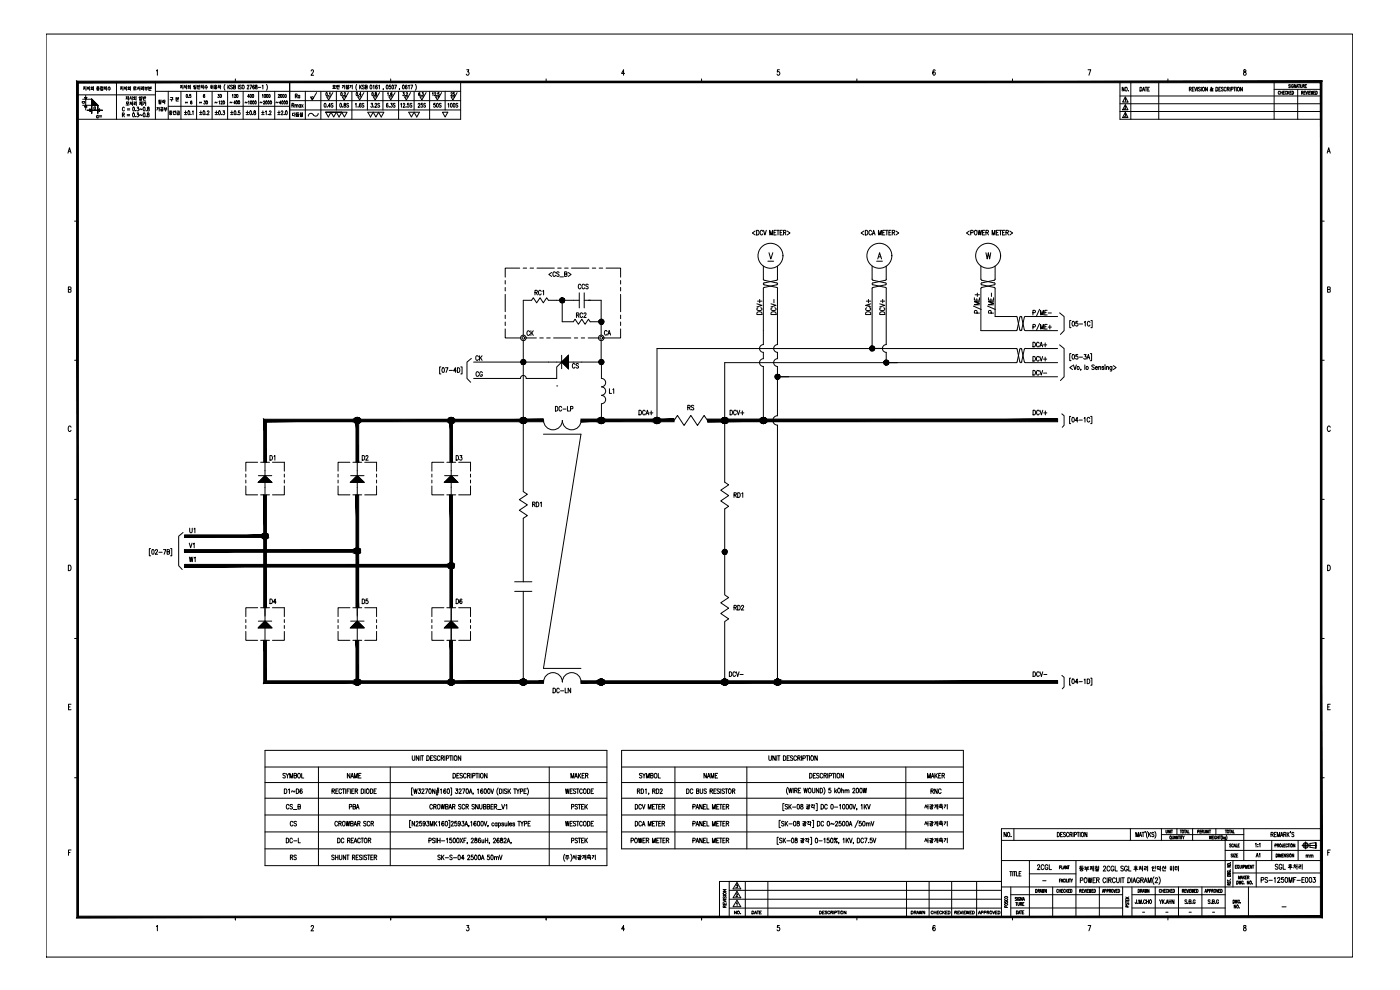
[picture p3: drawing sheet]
<svg xmlns="http://www.w3.org/2000/svg" width="420mm" height="297mm" viewBox="0 0 420 297" stroke-linecap="round" stroke-linejoin="round" font-family="sans-serif">
<defs><g id="words">
<g font-size="4.4">
<text x="46.2" y="32.5">절삭</text>
<text x="49.7" y="31.7">구 분</text>
<text x="86.4" y="36.3">다듬질</text>
<text x="172.2" y="87.8">CCS</text>
<text x="262.1" y="95.6" transform="rotate(-90 262.1 95.6)">DCA+</text>
<text x="266.3" y="95.6" transform="rotate(-90 266.3 95.6)">DCV+</text>
<text x="157" y="102">CK</text>
<text x="171.8" y="96.7">RC2</text>
<text x="180.3" y="102">CA</text>
<text x="141.5" y="109.4">CK</text>
<text x="170.4" y="111.8">CS</text>
<text x="141.5" y="114.3">CG</text>
<text x="181.7" y="119.2">L1</text>
<text x="190.5" y="125.6">DCA+</text>
<text x="205.3" y="124.2">RS</text>
<text x="79.7" y="139.3">D1</text>
<text x="107.6" y="139.3">D2</text>
<text x="135.8" y="139.3">D3</text>
<text x="55.7" y="161.2">U1</text>
<text x="55.7" y="165.5">V1</text>
<text x="55.7" y="169.7">W1</text>
<text x="79.7" y="182.4">D4</text>
<text x="107.6" y="182.4">D5</text>
<text x="135.8" y="182.4">D6</text>
<text x="219.1" y="184.1">RD2</text>
<text x="217.7" y="204.3">DCV-</text>
<text x="103" y="234.6">NAME</text>
<text x="209.9" y="234.6">NAME</text>
<text x="278" y="239.2">RNC</text>
<text x="103.7" y="244.1">PBA</text>
<text x="276.2" y="244.1">서광계측기</text>
<text x="85.7" y="249.1">CS</text>
<text x="276.2" y="249.1">서광계측기</text>
<text x="84.7" y="254">DC-L</text>
<text x="276.2" y="254">서광계측기</text>
<text x="86.1" y="259.3">RS</text>
<text x="310.1" y="262.1">2CGL</text>
</g>
<g font-size="4">
<text x="134.1" y="30">25</text>
<text x="49.4" y="35.6">중간급</text>
<text x="63.1" y="32.5" transform="rotate(-90 63.1 32.5)">30</text>
<text x="90.7" y="30.7" transform="rotate(-90 90.7 30.7)">Ra</text>
<text x="308.7" y="105.1">DCA+</text>
<text x="308.7" y="113.6">DCV-</text>
<text x="375.7" y="258.2">A1</text>
</g>
<g font-size="3.5">
<text x="64.2" y="30.3">30</text>
<text x="68.4" y="30.3">120</text>
<text x="73" y="30.3">400</text>
<text x="27.9" y="36.7">a=</text>
<text x="390.9" y="258.6">mm</text>
</g>
<g font-size="3.1">
<text x="23.3" y="32.1">a</text>
<text x="54.3" y="32.1">~</text>
<text x="58.6" y="32.1">~</text>
<text x="63.1" y="32.1">~</text>
<text x="67.7" y="32.1">~</text>
<text x="72.3" y="32.1">~</text>
<text x="76.9" y="32.1">~</text>
<text x="81.5" y="32.1">~</text>
</g>
<g font-size="2.6">
<text x="311.9" y="265.6">-</text>
<text x="341.5" y="274.8">-</text>
<text x="348.5" y="274.8">-</text>
<text x="355.6" y="274.8">-</text>
<text x="362.7" y="274.8">-</text>
<text x="383.5" y="273.4">-</text>
</g>
</g></defs>
<!-- layer: 0 -->
<g fill="none" stroke="#000" stroke-width=".3">
<path d="M13.8 10.2h392.2v277h-392.2zM226.6 69.3l-.8 .6 .8 .6M227.1 69.1a.7 .7 0 0 1 .8 .7 .7 .7 0 0 1-.8 .7zM228.9 69.4a.41 .41 0 0 0-.5-.3 .41 .41 0 0 0-.3 .5v.3a.42 .42 0 0 0 .3 .6 .42 .42 0 0 0 .5-.3M229.1 79.9v4l4 1 .3 .3-.3 .3-3.8 .7M229.1 69.1l.5 1.4 .4-1.4M230.4 78.4h1.8M230.8 75.8l.5 1.9 .6-1.9M231 70.5v-1.4l.4 1.4 .4-1.4v1.4M232.3 69.8h.4M232.9 69.1h-.6v1.4h.6M233.1 69.1h.8"/>
<path d="M233.3 79.9v4l-4 1M233.5 69.1v1.4M234.1 69.8h.5M234.8 69.1h-.7v1.4h.7M235.1 69.8l.7-.1v-.6h-.7v1.4M235.5 69.8l.4 .7M236.2 69.3l.9 .6-.9 .6M259.3 69.3l-.9 .6 .9 .6M259.7 69.1a.7 .7 0 0 1 .8 .7 .7 .7 0 0 1-.8 .7zM261.6 69.4a.41 .41 0 0 0-.5-.3 .41 .41 0 0 0-.3 .5v.3a.42 .42 0 0 0 .2 .6 .42 .42 0 0 0 .6-.3M261.7 79.9l.1 4 4 1 .2 .3-.2 .3-3.8 .7M261.8 70.5l.4-1.4 .4 1.4"/>
<path d="M261.9 70h.6M263.1 78.4h1.7M263.4 77.7l.6-1.9 .6 1.9M263.6 70.5v-1.4l.5 1.4 .4-1.4v1.4M263.6 77.1h.8M264.9 69.8h.4M265.6 69.1h-.7v1.4h.7M265.8 69.1h.7M266 79.9v4l-4 1-.3 .3 .3 .3 3.8 .7M266.1 69.1v1.4M266.8 69.8h.4M267.4 69.1h-.6v1.4h.6"/>
<path d="M267.8 69.8l.6-.1v-.6h-.6v1.4M268.2 69.8l.3 .7M268.9 69.3l.8 .6-.8 .6M290.9 69.3l-.8 .6 .8 .6M291.3 69.8h.7v-.7h-.7v1.4M292.6 69.1h.1a.72 .72 0 0 1 .6 .7 .72 .72 0 0 1-.6 .7 .94 .94 0 0 1-.1-1.4zM293.5 69.1l.3 1.4 .2-1.4 .3 1.4 .3-1.4M294.4 79.9v3.9M294.9 69.8h.4M295.6 69.1h-.7v1.4h.7M295.9 69.8l.6-.1 .1-.5-.7-.1v1.4M295.9 75.8l.4 1.9 .3-1.9 .4 1.9 .3-1.9"/>
<path d="M296.3 69.8l.4 .7M297.8 70.5v-1.4l.4 1.4 .4-1.4v1.4M298.6 79.9v4l-4 1-.2 .3 .2 .3 3.8 .7M299 69.8h.5M299.7 69.1h-.7v1.4h.7M299.9 69.1h.7M300.3 69.1v1.4M300.9 69.8h.4M301.6 69.1h-.7v1.4h.7M301.9 69.8l.6-.1v-.6h-.6v1.4M302.3 69.8l.4 .7M303.1 69.3l.8 .6-.8 .6"/>
<path d="M160.6 87.8l.6-.1v-.5l-.6-.1v1.4M160.9 87.8l.4 .7M162.4 87.4a.42 .42 0 0 0-.5-.3 .42 .42 0 0 0-.3 .5v.4a.41 .41 0 0 0 .3 .5 .41 .41 0 0 0 .5-.3M162.9 87.4l.2-.3v1.4M165.6 81.8l-.9 .6 .9 .5M166.7 81.9a.42 .42 0 0 0-.5-.3 .42 .42 0 0 0-.3 .5v.3a.42 .42 0 0 0 .3 .5 .42 .42 0 0 0 .5-.3M167.8 81.8l-.3-.3-.5 .3 .8 .8-.3 .3-.5-.2M168 83.1h1.1M168.7 90.1v6.4h3.4M169.4 82.2l.7-.1v-.4l-.7-.2v1.4l.7-.1v-.4l-.2-.2M170.5 81.8l.9 .6-.9 .5M173.8 90.1h-9.2l-.5-.8-1 1.6-1-1.6-1 1.6-1.1-1.6-.5 .8h-2.5v10.5"/>
<path d="M173.8 87.9v4.5M175.3 90.1h5.1v6.4h-3.3M175.3 87.9v4.5M227.1 91.2l1.6 .4-1.6 .5M227.2 93.8a.82 .82 0 0 1 1-.2 .82 .82 0 0 1 .5 .8h-1.6zM227.4 90.4h1.3M227.5 92.3l-.4 .3a.78 .78 0 0 0 .8 .6 .78 .78 0 0 0 .8-.6l-.4-.3M228 89.8v1.1M229.3 85.4l3.8 .8M229.3 84.9l-.2 .3 .2 .3M229.3 86.2l-.2 .3v16.9M231.4 91.2l1.5 .4-1.5 .5"/>
<path d="M231.6 93.7a.82 .82 0 0 1 .9-.1 .82 .82 0 0 1 .4 .8h-1.5zM231.8 92.3a.44 .44 0 0 0-.4 .6 .44 .44 0 0 0 .6 .3h.3a.44 .44 0 0 0 .6-.3 .44 .44 0 0 0-.4-.6M232.3 89.8v1.1M233.1 86.2l.3 .3-.1 16.9a1.16 1.16 0 0 0-1.1 1.2 1.16 1.16 0 0 0 1.1 1.1v1.9a1.16 1.16 0 0 0-1.1 1.2 1.16 1.16 0 0 0 1.1 1.2v14.8M262 86.2l-.3 .3v18h3.4M265.8 86.2l.2 .3v16.9a1.16 1.16 0 0 0-1.2 1.2 1.16 1.16 0 0 0 1.2 1.1v3.1M292.1 91.8l2.4 1.1M292.4 89.3v.8h1.5v-.8M292.6 88.4h1.3M293.1 89.6v.5M293.2 94l-.1-.7-.5-.1-.2 .8h1.5M293.3 87.9v1.1"/>
<path d="M293.9 90.5h-1.5l1.5 .5-1.5 .5h1.5M294.4 86.5v12.7h10.6l.3-.3M294.4 83.8l.2 .3 3.8 .8 .2 .3-.2 .3-3.8 .7M294.7 86.2l-.3 .3M296.4 91.8l2.3 1.1M296.7 89.3v.8h1.5v-.8M297.4 89.6v.5M297.5 94l-.2-.8h-.5l-.1 .8h1.5M297.5 87.9v1.1M298.2 90.5h-1.5l1.5 .5-1.5 .5h1.5M298.4 86.2l.2 .3v8.5h6.4M305 94.9l.3 .3"/>
<path d="M305.3 95.2l.8 3.8 .3 .2 .3-.2M306.1 95.2l-.8 3.7M306.1 95.2l.3-.3 .3 .3M306.6 95.2l1 4h9.8M307.7 95h9.7M307.7 94.9l-.3 .3-.8 3.8M310 93.8l.7-.1-.1-.6h-.6v1.4M310 98.1l.6-.1 .1-.5-.7-.2v1.4M312 92.8l-1 2.2M312 97.1l-1 2.1M312.3 94.5v-1.4l.4 1.4 .4-1.4v1.4M312.3 98.7v-1.4l.4 1.4 .4-1.4v1.4"/>
<path d="M313.5 93.7h.5M313.5 98h.5M314.3 93.1h-.8v1.4h.8M314.3 97.3h-.8v1.4h.8M314.6 93.9h.9M314.6 98.1h.9M315.1 97.6v1.1M318 93.9l1.3 1.1v4.2l-1.1 1.1M321.4 96.2h-.4v2.1h.4M321.9 96.5a.69 .69 0 0 1 .7 .6 .69 .69 0 0 1-.5 .7h-.2l-.2-.6zM323.5 96.4h-.6v.6a.4 .4 0 0 1 .5 .1 .4 .4 0 0 1 0 .5 .4 .4 0 0 1-.6 0M323.9 97.2h1"/>
<path d="M325.4 96.7l.3-.3v1.4M327.1 96.7a.42 .42 0 0 0-.5-.3 .42 .42 0 0 0-.3 .6v.3a.42 .42 0 0 0 .3 .5 .42 .42 0 0 0 .5-.3M327.4 96.2h.4v2.1h-.4M132.3 110.1h-.4v2.1h.4M132.8 110.4a.67 .67 0 0 1 .7 .6 .67 .67 0 0 1-.5 .7h-.2l-.2-.6zM133.7 110.3h.7l-.5 1.4M134.8 111.1h1M136.9 111.3h-.8l.6-1v1.4M137.3 110.3a.7 .7 0 0 1 .7 .7 .7 .7 0 0 1-.7 .7zM138.3 110.1h.4v2.1h-.4M141.5 107.5l-1.3 1.1v5l1.1 1.1M157 102.2v6.4"/>
<path d="M157.9 113.5a.87 .87 0 0 0-.8-.8 .87 .87 0 0 0-.9 .8l-14.1 .1M164.6 108.6h4l-1.5 1.5v3.5h-9.2M167.1 115.8h.1M168.6 108.6l2-2v4zM168.6 106.6v4M180.5 108.6v5a1.25 1.25 0 0 1 1.3 1.2 1.25 1.25 0 0 1-1.3 1.2M180.5 118.6a1.25 1.25 0 0 1 1.3 1.3 1.25 1.25 0 0 1-1.3 1.2M229.1 105.7v1.9M229.1 110v16.2M229.1 107.6a1.16 1.16 0 0 0-1.1 1.2 1.16 1.16 0 0 0 1.1 1.2M229.1 103.4a1.16 1.16 0 0 0-1.1 1.2 1.16 1.16 0 0 0 1.1 1.1M233.3 113h84.1"/>
<path d="M305 104.6h-107.8v21.6M305 104.5l.3 .3M305.3 104.8l.8 3.8 .3 .2 .3-.2M305.3 108.6l-.3 .2h-87.5v35.9l1.2 .8-2.4 1.6 2.4 1.6-2.4 1.6 2.4 1.6-1.2 .8v25.8l1.2 .8-2.4 1.6 2.4 1.6-2.4 1.6 2.4 1.6-1.2 .8v18.2M306.1 104.8l-.8 3.8M306.1 104.8l.3-.3 .3 .3M306.6 104.8l1 4h9.8M307.4 104.8l-.8 3.8M307.7 104.6h9.7M310 106.9a.7 .7 0 0 1 .8 .7 .7 .7 0 0 1-.8 .7zM311.9 107.3a.42 .42 0 0 0-.6-.3 .42 .42 0 0 0-.2 .5v.3a.42 .42 0 0 0 .2 .5 .42 .42 0 0 0 .6-.3M312.1 106.9l.4 1.4 .4-1.4"/>
<path d="M313.2 107.8h.9M313.7 107.2v1.1M318 103.5l1.3 1.1v8.4l-1.1 1.2M321.4 106.1h-.4v2.1h.4M321.9 106.4a.67 .67 0 0 1 .7 .6 .67 .67 0 0 1-.5 .8l-.2-.1-.2-.5zM321.9 109.7l-.9 .6 .9 .6M322.1 109.5l.5 1.4 .4-1.4M323.5 106.4h-.6v.5a.41 .41 0 0 1 .6 .1 .41 .41 0 0 1-.1 .6 .41 .41 0 0 1-.6-.1M323.9 107.2h1M324.4 110.8l-.1 .3M325.4 106.4h.6l-.4 .5a.42 .42 0 0 1 .4 .7 .42 .42 0 0 1-.8-.1M325.6 109.5v1.4"/>
<path d="M326.2 107.8l.4-1.4 .5 1.4M326.4 107.3h.5M327.2 106.1h.4v2.1h-.4M328.4 109.7l-.2-.2-.6 .2 .7 .6a.38 .38 0 0 1-.1 .6 .38 .38 0 0 1-.6-.2M328.7 110.3h.7l-.1-.3a.41 .41 0 0 0-.6 .5 .41 .41 0 0 0 .7 .2M329.7 110.2l.6-.2v.9M329.7 110v.9M331.3 110.2l-.6-.2v.3l.6 .4-.2 .2-.4-.2M331.6 109.5h.1M331.7 110v.9M332.1 110.2l.5-.2 .1 .9M332.1 110v.9"/>
<path d="M333.7 110v1l-.2 .4-.3-.1M333.7 110.2l-.1-.2a.41 .41 0 0 0-.6 .5 .41 .41 0 0 0 .7 .2M334.1 109.7l.9 .6-.9 .6M79.5 138.7v4M107.2 138.7v4M135.4 138.7v4M157 126.2v21.3l1.3 .8-2.4 1.6 2.4 1.6-2.4 1.6 2.4 1.6-1.3 .8v19.1M163.1 130.3h11.3l-11.3 70.2h11.3M163.1 126.1a2.82 2.82 0 0 0 2.9 2.9 2.82 2.82 0 0 0 2.8-2.9 2.82 2.82 0 0 0 2.8 2.9 2.82 2.82 0 0 0 2.8-2.9M166.7 121.9a.7 .7 0 0 1 .7 .7 .7 .7 0 0 1-.7 .7zM168.6 122.3a.41 .41 0 0 0-.5-.4 .41 .41 0 0 0-.3 .5v.4a.42 .42 0 0 0 .2 .5 .42 .42 0 0 0 .6-.3M168.9 122.7h1"/>
<path d="M170.3 121.9v1.4h.6M171.2 122.7l.7-.1v-.6l-.7-.1v1.4M180.5 121.2v5M202.3 126.2l1-1.6 2 3 2-3 2 3 2-3 1 1.6M219.1 123.1a.7 .7 0 0 1 .7 .7 .7 .7 0 0 1-.7 .7zM221 123.4l-.3-.3a.71 .71 0 0 0-.6 .7 .71 .71 0 0 0 .6 .7l.3-.4M221.2 123.1l.4 1.4 .4-1.4M222.3 123.9h1M222.8 123.3v1.2M233.3 124.7a1.42 1.42 0 0 0-1.4 1.4 1.42 1.42 0 0 0 1.4 1.5v77.1M310 123.1a.7 .7 0 0 1 .8 .7 .7 .7 0 0 1-.8 .7zM311.9 123.4a.41 .41 0 0 0-.5-.3 .41 .41 0 0 0-.3 .5v.3a.42 .42 0 0 0 .3 .6 .42 .42 0 0 0 .5-.4"/>
<path d="M312.1 123.1l.4 1.4 .5-1.4M313.3 123.9h.9M313.7 123.3v1.2M318.7 124.2l.6 .5v2.9l-.5 .6M321.3 124.9h-.3v2.2h.3M321.8 125.3a.7 .7 0 0 1 .7 .5 .7 .7 0 0 1-.4 .8l-.4-.2zM323.5 126.2h-.8l.6-1v1.4M323.9 126h.9M325.4 125.5l.2-.3v1.4M327.1 125.6a.41 .41 0 0 0-.5-.4 .41 .41 0 0 0-.4 .5v.4a.42 .42 0 0 0 .3 .5 .42 .42 0 0 0 .6-.3M327.3 124.9h.4v2.2h-.4M54.9 159.8l-1.3 1.1v8.8l1.1 1.2"/>
<path d="M77.5 144.7l2-2 2.1 2zM77.5 142.7h4.1M79.5 144.7v3.8M105.2 142.7h4M107.2 142.7l2 2h-4zM107.2 144.7v4M133.4 144.7l2-2 2 2zM133.4 142.7h4M135.4 144.7v47.4M159.8 151.3l.7-.1v-.4l-.7-.2v1.4M160.2 151.3l.4 .7M160.9 150.6a.7 .7 0 0 1 .8 .7 .7 .7 0 0 1-.8 .7z"/>
<path d="M162.2 150.9l.3-.3v1.4M220.3 148.5l.6-.1v-.5l-.6-.1v1.4M220.7 148.5l.3 .7M221.4 147.8a.7 .7 0 0 1 .8 .7 .7 .7 0 0 1-.8 .7zM222.6 148.1l.3-.3v1.4M45.2 164.6h-.4v2.2h.4M45.7 164.9a.69 .69 0 0 1 .7 .5 .69 .69 0 0 1-.3 .8l-.3 .1-.2-.3zM46.6 165.2l.1-.3h.5v.5l-.6 .9h.7M47.7 165.7h1M49.1 164.9h.7l-.5 1.4M50.2 165.5h.6v-.6h-.6v1.4l.6-.1 .1-.4-.3-.3M51.2 164.6h.3v2.2h-.3"/>
<path d="M154.5 174.6h5.1M154.5 177.4h5.1M157 177.4v27.3M77.5 188.4l2-2 2.1 2zM77.5 186.4h4.1M79.5 182.3v4.1M105.2 188.4l2-2 2 2zM105.2 186.4h4M107.2 182.3v4.1M133.4 188.4l2-2 2 2zM133.4 186.4h4M163.1 204.6a2.82 2.82 0 0 1 2.9-2.8 2.82 2.82 0 0 1 2.8 2.8 2.82 2.82 0 0 1 2.8-2.8 2.82 2.82 0 0 1 2.8 2.8"/>
<path d="M166 206.5a.7 .7 0 0 1 .8 .7 .7 .7 0 0 1-.8 .7zM167.8 206.8a.4 .4 0 0 0-.5-.3 .4 .4 0 0 0-.2 .5v.4a.39 .39 0 0 0 .3 .5 .39 .39 0 0 0 .4-.4M168.2 207.3h1M169.6 206.5v1.4h.7M171.3 206.5v1.4l-.8-1.4v1.4M310 201.6a.7 .7 0 0 1 .8 .7 .7 .7 0 0 1-.8 .7zM311.9 201.9a.42 .42 0 0 0-.5-.3 .42 .42 0 0 0-.3 .5v.3a.42 .42 0 0 0 .3 .6 .42 .42 0 0 0 .5-.4M312.1 201.6l.4 1.4 .5-1.4M313.3 202.4h.9M318.7 202.7l.6 .5v2.9l-.5 .6M321.3 203.5h-.3v2.1h.3M321.8 203.8a.7 .7 0 0 1 .7 .5 .7 .7 0 0 1-.4 .8l-.4-.2z"/>
<path d="M323.5 204.7h-.8l.6-1v1.4M323.9 204.5h.9M325.4 204l.2-.3v1.4M326.3 203.7a.7 .7 0 0 1 .8 .7 .7 .7 0 0 1-.8 .7zM327.3 203.5h.4v2.1h-.4M79.5 225.1h102.6v34.6h-102.6zM79.5 230.1h102.6M79.5 234.8h102.6M79.5 239.5h102.6M85.3 236.7a.7 .7 0 0 1 .8 .7 .7 .7 0 0 1-.8 .7zM85.6 232.2l-.2-.2-.5 .2 .1 .4 .5 .2a.39 .39 0 0 1 0 .6 .39 .39 0 0 1-.6-.2M85.8 232l.5 .7v.7"/>
<path d="M86.6 237l.3-.3v1.4M86.7 232l-.4 .7M87 233.4v-1.4l.4 1.4 .4-1.4v1.4M88.3 232.7l.6-.1v-.5l-.6-.1v1.4h.6l.1-.4-.3-.3M88.5 237.3l-.2 .3-.7-.3-.1 .4M88.9 236.7a.7 .7 0 0 1 .8 .7 .7 .7 0 0 1-.8 .7zM89.5 232.1l.1-.1a.72 .72 0 0 1 .6 .7 .72 .72 0 0 1-.6 .7 .94 .94 0 0 1-.1-1.3zM90.5 232v1.4h.7M90.7 236.9l-.2-.2a.67 .67 0 0 0-.5 .7 .67 .67 0 0 0 .6 .6 .41 .41 0 0 0 .1-.5 .41 .41 0 0 0-.5-.2l-.2 .3M95.6 230.1v29.6M99.6 237.3h.7l.1-.5-.8-.1v1.4M100 237.3l.4 .8"/>
<path d="M100.8 237.3h.4M101.5 236.7h-.7v1.4h.7M102.5 237a.41 .41 0 0 0-.5-.3 .41 .41 0 0 0-.3 .5v.3a.42 .42 0 0 0 .3 .6 .42 .42 0 0 0 .5-.3M102.7 236.7h.8M103.1 236.7v1.4M103.7 236.7v1.4M104.2 237.3h.4M104.9 236.7h-.7v1.4M105.1 236.7v1.4M105.6 237.3h.4M106.2 236.7h-.6v1.4h.6M106.6 237.3h.6v-.6h-.6v1.4"/>
<path d="M107 237.3l.3 .8M108.4 236.7a.7 .7 0 0 1 .8 .7 .7 .7 0 0 1-.8 .7zM109.5 236.7v1.4M110 236.9l.2-.2a.66 .66 0 0 1 .6 .7 .66 .66 0 0 1-.7 .6l-.2-.5zM111.2 236.7a.7 .7 0 0 1 .7 .7 .7 .7 0 0 1-.7 .7zM112.3 237.3h.4M112.9 236.7h-.6v1.4h.6M117.1 230.1v29.6M123.7 226.8v1l.4 .3 .3-.1 .1-1.2M123.9 236.4h-.4v2.2h.4M124.1 236.7l.3 1.4 .3-1.4 .3 1.4 .2-1.4M125.6 236.7h.6l-.4 .5a.41 .41 0 0 1 .4 .6 .41 .41 0 0 1-.7 0"/>
<path d="M125.7 226.8v1.3l-.8-1.3v1.3M126.1 226.8v1.3M126.4 226.8h.7M126.6 237l.1-.3h.5v.5l-.6 .9h.7M126.7 226.8v1.3M127.6 236.7h.8l-.6 1.4M128.1 226.8a.7 .7 0 0 1 .8 .6 .7 .7 0 0 1-.8 .7zM128.8 236.7a.7 .7 0 0 1 .7 .6 .7 .7 0 0 1-.4 .8l-.4-.3zM129.2 227.4h.5M129.9 226.8h-.7v1.3h.7M130.5 236.7v1.4l-.7-1.4v1.4M130.9 227l-.3-.2-.4 .2 .7 .8-.1 .3-.6-.1"/>
<path d="M130.9 237.7h.8M131 237.3h.7M131.3 236.4l-.3 2.2M131.7 236.4l-.4 2.2M132 227.1a.42 .42 0 0 0-.5-.3 .42 .42 0 0 0-.3 .5v.3a.42 .42 0 0 0 .3 .5 .42 .42 0 0 0 .5-.2M132.2 237l.2-.3v1.4M132.4 227.4l.6-.1 .1-.4-.7-.1v1.3M132.8 227.4l.4 .7M133.5 226.8v1.3M133.8 236.9l-.2-.2a.67 .67 0 0 0-.5 .7 .67 .67 0 0 0 .6 .6 .4 .4 0 0 0 .1-.5 .4 .4 0 0 0-.5-.2l-.1 .3M134 227.5l.6-.1v-.5l-.6-.1v1.3M134.4 236.7h.1a.78 .78 0 0 1 .4 .7 .78 .78 0 0 1-.4 .7l-.3-.6z"/>
<path d="M134.9 226.8h.8M135.2 236.4h.3v2.2h-.3M135.3 226.8v1.3M135.9 226.8v1.3M136 232a.7 .7 0 0 1 .7 .7 .7 .7 0 0 1-.7 .7zM136.4 227l.2-.2a.68 .68 0 0 1 .6 .7 .68 .68 0 0 1-.7 .6l-.2-.5zM136.8 236.7h.6l-.4 .5a.42 .42 0 0 1 .4 .7 .42 .42 0 0 1-.8-.1M137.1 232.7h.4M137.8 232h-.7v1.4h.7M137.8 237l.1-.3 .5 .1v.4l-.7 .9h.8M138.3 226.8v1.3l-.8-1.3v1.3M138.8 232.2l-.3-.2-.5 .2 .1 .3 .7 .5-.3 .4-.5-.2"/>
<path d="M138.8 236.7h.7l-.5 1.4M139.9 232.3a.42 .42 0 0 0-.5-.2 .42 .42 0 0 0-.3 .5v.3a.42 .42 0 0 0 .3 .5 .42 .42 0 0 0 .5-.3M140 236.7a.7 .7 0 0 1 .7 .6 .7 .7 0 0 1-.4 .8l-.4-.3zM140.3 232.7l.6-.1v-.5l-.6-.1v1.4M140.7 232.7l.3 .7M140.8 238.1l.5-1.4 .4 1.4M141 237.6h.5M141.4 232v1.4M141.8 232.8l.7-.2v-.5l-.7-.1v1.4M142.1 238l-.2 .4M142.8 232h.7M143.2 232v1.4"/>
<path d="M143.3 237l.2-.3v1.4M143.8 232v1.4M144.3 232.2l.2-.2a.72 .72 0 0 1 .5 .7 .72 .72 0 0 1-.5 .7l-.3-.3zM144.9 236.9l-.2-.2a.67 .67 0 0 0-.5 .7 .67 .67 0 0 0 .6 .6 .4 .4 0 0 0 .1-.5 .4 .4 0 0 0-.5-.2l-.1 .3M145.4 236.7h.2a.78 .78 0 0 1 .4 .7 .78 .78 0 0 1-.4 .7l-.3-.6zM146.2 232v1.4l-.8-1.4v1.4M146.5 236.7a.7 .7 0 0 1 .7 .6 .7 .7 0 0 1-.4 .8l-.4-.3zM147.3 236.7l.4 1.4 .5-1.4M149.5 236.4a1.7 1.7 0 0 0 0 2.2M149.9 236.7a.7 .7 0 0 1 .7 .7 .7 .7 0 0 1-.7 .7zM151 236.7v1.4M152.1 236.9l-.6-.2-.1 .5 .5 .2 .2 .5-.3 .2-.4-.2"/>
<path d="M152.5 236.7v1.4M152.8 237.3l.4 .8M153.2 236.7l-.7 .9M154.2 236.7h.7M154.5 236.7v1.4M155 236.7l.4 .6v.8M155.9 236.7l-.5 .6M156.2 237.4l.6-.1v-.6h-.6v1.4M157.3 237.3h.4M158 236.7h-.7v1.4h.7M158.2 236.4a1.7 1.7 0 0 1 0 2.2M164.8 230.1v29.6"/>
<path d="M169.7 236.7l.3 1.4 .2-1.4 .3 1.4 .3-1.4M171.1 237.3h.4M171.4 233.4v-1.4l.4 1.4 .4-1.4v1.4M171.8 236.7h-.7v1.4h.7M172.5 233.4l.4-1.4 .4 1.4M172.6 233h.6M172.8 236.9l-.3-.2-.5 .2 .1 .3 .7 .5-.3 .4-.5-.2M173 236.7h.7M173.4 236.7v1.4M173.6 232v1.4M173.8 232.6l.5 .8M174.3 232l-.7 1"/>
<path d="M174.7 232.7h.4M174.7 237a.41 .41 0 0 0-.5-.3 .41 .41 0 0 0-.3 .5v.3a.42 .42 0 0 0 .3 .6 .42 .42 0 0 0 .5-.3M175.2 236.9l.2-.2a.71 .71 0 0 1 .5 .7 .71 .71 0 0 1-.5 .7l-.3-.6zM175.4 232h-.7v1.4h.7M175.7 232.7l.6-.1v-.5l-.6-.1v1.4M176.1 232.7l.4 .7M176.3 236.7a.7 .7 0 0 1 .8 .7 .7 .7 0 0 1-.8 .7zM177.4 237.3h.4M178.1 236.7h-.7v1.4h.7M186.5 225.1h102.6v29.6h-102.6zM186.5 230.1h102.6M186.5 234.8h102.6"/>
<path d="M186.5 239.5h102.6M191.3 237.3h.6l.1-.5-.7-.1v1.4M191.7 237.3l.4 .8M192.4 236.7a.7 .7 0 0 1 .8 .7 .7 .7 0 0 1-.8 .7zM192.6 232.2l-.2-.2-.5 .2 .1 .4 .6 .2a.41 .41 0 0 1-.1 .6 .41 .41 0 0 1-.6-.2M192.9 232l.4 .7v.7M193.7 237l.2-.3v1.4M193.7 232l-.4 .7M194 233.4v-1.4l.4 1.4 .4-1.4v1.4M194.7 238l-.1 .4M195.3 232.7l.6-.1v-.5l-.6-.1v1.4h.6v-.6l-.2-.1M195.9 237.3h.6v-.6h-.6v1.4"/>
<path d="M196.2 237.3l.4 .8M196.5 232.1l.2-.1a.72 .72 0 0 1 .5 .7 .72 .72 0 0 1-.5 .7 .94 .94 0 0 1-.2-1.3zM197 236.7a.7 .7 0 0 1 .8 .7 .7 .7 0 0 1-.8 .7zM197.6 232v1.4h.6M198.1 237l.1-.3 .5 .1v.4l-.6 .9h.7M202.6 230.1v24.6M206.1 236.7a.7 .7 0 0 1 .7 .7 .7 .7 0 0 1-.7 .7zM207.9 237a.41 .41 0 0 0-.5-.3 .41 .41 0 0 0-.3 .5v.3a.42 .42 0 0 0 .3 .6 .42 .42 0 0 0 .5-.3M209 237.3h.7v-.6h-.7v1.4l.7-.1-.2-.7M210.1 236.7l.1 1.2 .3 .2 .3-.2 .1-1.2M212 236.9l-.6-.2-.1 .5 .6 .3 .1 .4-.3 .2-.4-.2M213.1 237.3h.6l.1-.5-.7-.1v1.4"/>
<path d="M213.5 237.3l.4 .8M214.2 237.3h.5M214.9 236.7h-.7v1.4h.7M215.9 236.9l-.2-.2-.5 .2 .6 .6a.38 .38 0 0 1-.1 .6 .38 .38 0 0 1-.5-.2M216.3 236.7v1.4M217.4 236.9l-.6-.2-.1 .5 .7 .3v.4l-.2 .2-.5-.2M217.6 236.7h.8M218 236.7v1.4M218.7 236.9l.2-.2a.66 .66 0 0 1 .6 .7 .66 .66 0 0 1-.7 .6l-.2-.5zM219.8 237.3h.7v-.6h-.7v1.4M220.2 237.3l.3 .8M224.1 230.1v24.6"/>
<path d="M230.7 226.8l.1 1.2 .3 .1 .4-.1v-1.2M232.6 226.8v1.3l-.7-1.3v1.3M233.1 226.8v1.3M233.4 226.8h.7M233.8 226.8v1.3M235.1 226.8a.7 .7 0 0 1 .7 .6 .7 .7 0 0 1-.7 .7zM236.2 227.4h.4M236.4 236.2a1.64 1.64 0 0 0 0 2.2M236.7 236.5l.2 1.4 .3-1.4 .3 1.4 .2-1.4M236.9 226.8h-.7v1.3h.7M237.9 227l-.3-.2h-.3v.5l.5 .3 .1 .4-.3 .1-.4-.1M238.1 236.5v1.4"/>
<path d="M238.5 237.2l.6-.1 .1-.5-.7-.1v1.4M238.9 237.2l.4 .7M239 227.1a.42 .42 0 0 0-.5-.3 .42 .42 0 0 0-.3 .5v.3a.42 .42 0 0 0 .3 .5 .42 .42 0 0 0 .5-.2M239.4 227.4l.7-.1v-.4l-.7-.1v1.3M239.6 237.2h.4M239.8 227.4l.3 .7M240.3 236.5h-.7v1.4h.7M240.5 226.8v1.3M240.9 227.5l.7-.1 .1-.5-.8-.1v1.3M241.2 236.5l.3 1.4 .3-1.4 .2 1.4 .3-1.4M241.9 226.8h.8M242.3 226.8v1.3"/>
<path d="M242.8 236.6l.1-.1a.68 .68 0 0 1 .5 .7 .68 .68 0 0 1-.6 .6l-.2-.4zM242.9 226.8v1.3M243 232a.7 .7 0 0 1 .7 .7 .7 .7 0 0 1-.7 .7zM243.4 227l.2-.2a.68 .68 0 0 1 .6 .7 .68 .68 0 0 1-.7 .6l-.2-.5zM243.8 236.5v1l.3 .4 .4-.2v-1.2M244.1 232.7h.4M244.8 232h-.7v1.4h.7M245.3 226.8v1.3l-.8-1.3v1.3M245.7 236.5v1.4l-.7-1.4v1.4M245.8 232.2l-.3-.2-.4 .2v.4l.6 .2a.39 .39 0 0 1-.1 .6 .39 .39 0 0 1-.5-.2M246.2 236.5a.7 .7 0 0 1 .7 .7 .7 .7 0 0 1-.7 .7zM246.9 232.3a.42 .42 0 0 0-.5-.2 .42 .42 0 0 0-.3 .5v.3a.42 .42 0 0 0 .3 .5 .42 .42 0 0 0 .5-.3"/>
<path d="M247.2 236.2a1.64 1.64 0 0 1 0 2.2M247.3 232.7l.6-.1v-.5l-.6-.1v1.4M247.7 232.7l.3 .7M248.4 232v1.4M248.8 232.8l.7-.2v-.4l-.7-.2v1.4M249.3 236.5h-.5l-.1 .6a.41 .41 0 0 1 .6 0 .41 .41 0 0 1 0 .6 .41 .41 0 0 1-.6-.1M249.8 232h.8M250.2 232v1.4M250.5 236.5v1.4M250.7 237.4l.4 .5M250.8 232v1.4M251.1 237l-.6 .6"/>
<path d="M251.3 232.2l.2-.2a.66 .66 0 0 1 .6 .7 .66 .66 0 0 1-.7 .7l-.2-.5zM251.6 236.6l.1-.1a.68 .68 0 0 1 .5 .7 .68 .68 0 0 1-.6 .6l-.2-.4zM252.6 237.2l.2-.2h.3l.1 .9M252.6 236.5v1.4M253.1 232v1.4l-.7-1.4v1.4M253.6 237.2l.3-.2h.3v.9M253.6 237v.9M254.2 237.2l.3-.2h.2l.1 .9M255.9 236.8l.2-.3 .4 .1v.4l-.6 .9h.7M257.1 236.6l.1-.1a.78 .78 0 0 1 .5 .7 .78 .78 0 0 1-.5 .7l-.3-.6zM258.2 236.6l.1-.1a.78 .78 0 0 1 .5 .7 .78 .78 0 0 1-.5 .7l-.3-.3zM259 236.5l.3 1.4 .3-1.4 .2 1.4 .3-1.4"/>
<path d="M271.9 230.1v24.6M278.4 233.4v-1.4l.4 1.4 .4-1.4v1.4M279.5 233.4l.4-1.4 .4 1.4M279.6 233h.5M280.6 232v1.4M280.9 232.6l.4 .8M281.3 232l-.7 1M281.7 232.7h.4M282.4 232h-.7v1.4h.7M282.7 232.7l.7-.1v-.5l-.7-.1v1.4M283.1 232.7l.3 .7M79.5 244.5h102.6"/>
<path d="M79.5 249.6h102.6M79.5 254.7h102.6M86.7 241.7a.41 .41 0 0 0-.5-.3 .41 .41 0 0 0-.3 .5v.3a.42 .42 0 0 0 .3 .6 .42 .42 0 0 0 .5-.4M87.8 241.6l-.6-.2-.1 .4 .6 .4 .1 .3-.3 .3-.5-.3M88 242.9h1.1M89.4 242l.7-.1v-.5h-.7v1.4l.7-.2v-.4l-.2-.2M100.3 256.8l-.3-.2-.4 .2v.3l.6 .3v.5l-.4 .1-.2-.3M100.7 256.6v1.4M100.7 257.2h.7M101.3 246.7a.42 .42 0 0 0-.5-.3 .42 .42 0 0 0-.3 .5v.4a.42 .42 0 0 0 .3 .5 .42 .42 0 0 0 .5-.3M101.3 251.5a.7 .7 0 0 1 .8 .7 .7 .7 0 0 1-.8 .7zM101.4 256.6v1.4"/>
<path d="M101.7 247.1l.6-.1v-.5l-.6-.1v1.4M101.8 256.6v1l.3 .4 .5-.4v-1M102.1 247.1l.3 .7M102.9 246.5l.2-.1a.72 .72 0 0 1 .5 .7 .72 .72 0 0 1-.5 .7 .94 .94 0 0 1-.2-1.3zM103.2 251.8a.42 .42 0 0 0-.5-.3 .42 .42 0 0 0-.3 .5v.4a.41 .41 0 0 0 .3 .5 .41 .41 0 0 0 .5-.4M103.7 256.6v1.4l-.7-1.4v1.4M103.9 246.4l.2 1.4 .3-1.4 .3 1.4 .2-1.4M104 256.6h.8M104.3 252.2l.6-.1 .1-.5-.7-.1v1.4M104.4 256.6v1.4M104.7 252.2l.4 .7M105.2 247.1l.7-.1v-.5l-.7-.1v1.4l.7-.1v-.5l-.2-.1"/>
<path d="M105.4 252.2h.4M105.8 257.2l.6-.1 .1-.4-.7-.1v1.4M106.1 251.5h-.7v1.4h.7M106.1 257.2l.4 .8M106.2 247.8l.4-1.4 .4 1.4M106.2 252.9l.5-1.4 .4 1.4M106.4 247.4h.5M106.4 252.4h.6M106.9 257.2h.4M107.3 247.1l.7-.1v-.5l-.7-.1v1.4M107.6 256.6h-.7v1.4h.7M107.7 247.1l.4 .7"/>
<path d="M108.1 251.8a.42 .42 0 0 0-.5-.3 .42 .42 0 0 0-.3 .5v.4a.41 .41 0 0 0 .4 .5 .41 .41 0 0 0 .4-.4M108.4 251.5h.7M108.6 256.8l-.3-.2-.4 .2v.3l.6 .3v.5l-.4 .1-.2-.3M108.7 251.5v1.4M109 256.6v1.4M109.5 251.6l.1-.1a.68 .68 0 0 1 .6 .7 .68 .68 0 0 1-.7 .6l-.2-.4zM109.8 246.6l-.2-.2-.5 .2 .1 .3 .6 .3a.39 .39 0 0 1-.1 .6 .39 .39 0 0 1-.6-.2M110.1 256.8l-.3-.2-.5 .2 .1 .3 .6 .3v.5l-.4 .1-.3-.3M110.3 256.6h.7M110.5 252.2l.7-.2v-.4l-.7-.1v1.4M110.6 256.6v1.4M110.9 252.2l.4 .7"/>
<path d="M111 246.7a.42 .42 0 0 0-.5-.3 .42 .42 0 0 0-.3 .5v.4a.42 .42 0 0 0 .3 .5 .42 .42 0 0 0 .5-.3M111.3 257.2h.4M111.4 247.1l.6-.1v-.5l-.6-.1v1.4M111.7 247.1l.4 .7M112 256.6h-.7v1.4h.7M112.3 257.2l.7-.1v-.4l-.7-.1v1.4M112.7 257.2l.4 .8M123.3 246.1h-.4v2.2h.4M124.4 246.4v1.4l-.7-1.4v1.4M124.9 246.7l.1-.2 .3-.1 .2 .4-.7 1h.7M126.5 246.4h-.5l-.1 .6a.41 .41 0 0 1 .6 .1 .41 .41 0 0 1-.1 .6 .41 .41 0 0 1-.6-.2M127.6 246.9a.38 .38 0 0 1-.5 .3 .38 .38 0 0 1-.1-.6l.2-.2a.78 .78 0 0 1 .5 .7 .78 .78 0 0 1-.5 .7l-.2-.2"/>
<path d="M128.1 246.4h.6l-.3 .5a.41 .41 0 0 1 .3 .7 .41 .41 0 0 1-.7-.1M128.7 252.2h.7v-.6l-.7-.1v1.4M129.1 247.8v-1.4l.4 1.4 .4-1.4v1.4M129.8 241.7a.41 .41 0 0 0-.5-.3 .41 .41 0 0 0-.3 .5v.3a.42 .42 0 0 0 .3 .5 .42 .42 0 0 0 .5-.3M130.2 242l.6-.1v-.5h-.6v1.4M130.4 246.4v1.4M130.5 251.7l-.3-.2-.3 .1v.4l.5 .3 .1 .4-.3 .2-.4-.2M130.5 242l.4 .8M130.7 247l.4 .8M130.9 251.5v1.4M131.1 246.4l-.7 1M131.3 252.2h.8"/>
<path d="M131.3 251.5v1.4M131.4 241.4h.2a.72 .72 0 0 1 .5 .7 .72 .72 0 0 1-.5 .7 .94 .94 0 0 1-.2-1.4zM131.6 246.7l.3-.3v1.4M132.1 251.5v1.4M132.2 256.8l-.3-.2-.5 .2 .1 .3 .5 .3a.38 .38 0 0 1-.1 .5 .38 .38 0 0 1-.5-.2M132.4 241.4l.2 1.4 .3-1.4 .3 1.4 .2-1.4M132.5 252.3h1M132.5 256.6v1.4M132.8 257.1l.5 .9M133.2 246.6l-.2-.2a.67 .67 0 0 0-.5 .7 .67 .67 0 0 0 .6 .6 .41 .41 0 0 0 .2-.5 .41 .41 0 0 0-.6-.2l-.1 .4M133.3 256.6l-.8 .9M133.6 257.4h1"/>
<path d="M133.7 242l.7-.1v-.5h-.7v1.4l.7-.2v-.4l-.2-.2M133.8 246.5a.7 .7 0 0 1 .7 .5 .7 .7 0 0 1-.5 .8l-.4-.3zM134 251.8l.3-.3v1.4M134.6 246.1h.4v2.2h-.4M134.7 242.8l.4-1.4 .4 1.4M134.9 242.3h.5M135.4 246.7l.1-.2 .3-.1 .2 .4-.6 1h.7M135.5 251.5h-.5l-.1 .6a.41 .41 0 0 1 .6 0 .41 .41 0 0 1 0 .6 .41 .41 0 0 1-.6-.1M135.7 256.8l-.2-.2-.5 .2 .1 .3 .6 .3-.1 .5-.4 .1-.2-.3M135.8 242l.7-.1v-.5h-.7v1.4M136.1 257.4h1M136.1 251.6a.68 .68 0 0 1 .7 .5 .68 .68 0 0 1-.4 .8l-.4-.3z"/>
<path d="M136.2 242l.4 .8M137.1 246.4h-.6v.6a.4 .4 0 0 1 .6 0 .4 .4 0 0 1-.1 .6 .4 .4 0 0 1-.6-.1M137.2 251.6a.67 .67 0 0 1 .7 .5 .67 .67 0 0 1-.5 .8l-.3-.3zM137.6 256.6h.1a.78 .78 0 0 1 .5 .7 .78 .78 0 0 1-.5 .7l-.2-.3zM138.1 251.5l.7 1.4M138.2 246.9a.38 .38 0 0 1-.6 .3 .38 .38 0 0 1-.1-.6l.3-.2a.78 .78 0 0 1 .4 .7 .78 .78 0 0 1-.5 .7l-.2-.2M138.3 241.6l-.6-.2v.4l.6 .4v.3l-.2 .3-.5-.3M138.7 246.4h.5l-.3 .5a.41 .41 0 0 1 .4 .7 .41 .41 0 0 1-.8-.1M138.8 251.5l-.7 1.4M139.2 252.2h.4M139.3 257.5h-.8l.5-.9v1.4M139.5 241.7l-.3-.3a.71 .71 0 0 0-.6 .7 .71 .71 0 0 0 .6 .7l.3-.4"/>
<path d="M139.5 247.8l.4-1.4 .5 1.4M139.6 247.4h.6M139.9 242l.6-.1v-.5h-.6v1.4M139.9 251.5h-.7v1.4M140.2 242l.4 .8M140.3 252.8l-.1 .4M140.3 256.9l.1-.3a.37 .37 0 0 1 .6 .2 .37 .37 0 0 1-.2 .5l-.5 .7h.7M140.7 247.7l-.1 .4M141.3 246.7l.2-.3v1.4M141.4 251.8l.2-.3 .4 .1v.4l-.6 .9h.7M142 256.6h-.5l-.1 .5a.43 .43 0 0 1 .6 .1 .43 .43 0 0 1 0 .6 .43 .43 0 0 1-.7-.1M142.4 241.6l-.7-.2v.4l.6 .4 .1 .3-.3 .3-.5-.3"/>
<path d="M142.6 256.6h.1a.78 .78 0 0 1 .5 .7 .78 .78 0 0 1-.5 .7l-.3-.6zM142.6 251.6v.3a.48 .48 0 0 1 .6 .4 .48 .48 0 0 1-.5 .6 .51 .51 0 0 1-.2-.7 .51 .51 0 0 1 .6-.3v-.3zM142.9 246.6l-.3-.2a.67 .67 0 0 0-.4 .7 .67 .67 0 0 0 .6 .6 .41 .41 0 0 0 .1-.5 .41 .41 0 0 0-.5-.2l-.2 .4M143.4 246.5l.1-.1a.78 .78 0 0 1 .5 .7 .78 .78 0 0 1-.5 .7l-.3-.6zM143.5 241.4v1.4l-.8-1.4v1.4M143.6 256.6h.2a.78 .78 0 0 1 .4 .7 .78 .78 0 0 1-.4 .7l-.3-.3zM143.9 241.4l.1 1.1 .3 .3 .4-.5v-.9M144.2 251.7l-.1-.1a.68 .68 0 0 0-.7 .5 .68 .68 0 0 0 .5 .8 .38 .38 0 0 0 .3-.5 .38 .38 0 0 0-.6-.2l-.1 .2M144.4 258l.5-1.4 .4 1.4M144.5 246.5a.7 .7 0 0 1 .7 .5 .7 .7 0 0 1-.5 .8l-.4-.3zM144.6 257.5h.5M144.6 251.9l.1 .9 .5-.2"/>
<path d="M145.1 242l.6-.1v-.5h-.6v1.4l.7-.2v-.4l-.2-.2M145.2 251.9v1M145.3 246.4l.4 1.4 .4-1.4M145.7 252.2h.7M145.7 251.5v1.4M146.2 242l.6-.1 .1-.4-.7-.1v1.4l.7-.2v-.4l-.2-.2M146.4 251.5v1.4M146.5 247.7l-.1 .4M146.9 256.6h-.6v.5a.42 .42 0 0 1 .6 .1 .42 .42 0 0 1-.1 .6 .42 .42 0 0 1-.6-.1M146.9 252.8l-.1 .4M147.3 242h.5M147.4 256.6h.2a.78 .78 0 0 1 .4 .7 .78 .78 0 0 1-.4 .7l-.3-.3z"/>
<path d="M148 241.4h-.7v1.4h.7M148.1 251.8l.2-.3 .4 .1v.4l-.7 .9h.7M148.2 247.1l-.1-.2a.39 .39 0 0 0-.5 .5 .39 .39 0 0 0 .6 .2M148.3 242l.7-.1v-.5h-.7v1.4M148.4 257.3l.3-.3 .3 .1v.9M148.4 257v1M148.7 242l.4 .8M149 257.3l.3-.3 .2 .1 .1 .9M149.2 247.1l-.1-.2a.4 .4 0 0 0-.6 .5 .4 .4 0 0 0 .7 .2M149.2 246.9v.9M149.3 242.9h1.1M149.6 247.1l.1-.2a.39 .39 0 0 1 .5 .5 .39 .39 0 0 1-.6 .2"/>
<path d="M149.6 246.9v1.4M149.8 251.7l-.3-.2a.7 .7 0 0 0-.4 .7 .7 .7 0 0 0 .6 .6 .44 .44 0 0 0 .1-.5 .44 .44 0 0 0-.5-.2l-.2 .3M149.8 256.6l.5 1.4 .4-1.4M150.3 251.6v.3a.48 .48 0 0 1 .6 .4 .48 .48 0 0 1-.5 .6 .51 .51 0 0 1-.2-.7 .51 .51 0 0 1 .6-.3v-.3zM150.6 241.4l.4 1.4 .5-1.4M151.2 247.1l-.6-.2v.3l.6 .4-.3 .2-.3-.2M151.2 251.8l.5-.3 .2 .4-.7 1h.8M151.5 246.9l.1 .8 .2 .1 .3-.3M151.8 241.6l.3-.2v1.4M152.1 246.9v.9M152.2 252.9l.4-1.4 .4 1.4M152.3 252.4h.6"/>
<path d="M152.6 246.4v1.4M152.9 247.3h.7l-.2-.4a.41 .41 0 0 0-.5 .5 .41 .41 0 0 0 .7 .2M153.4 252.8l-.1 .4M154.5 247.1l-.6-.2v.3l.6 .4-.3 .2-.3-.2M155.4 246.4h.8M155.8 246.4v1.4M156.2 246.4l.5 .7v.7M157.1 246.4l-.4 .7M157.4 247.2l.7-.2-.1-.5-.6-.1v1.4M158.5 247.1h.4M159.2 246.4h-.7v1.4h.7M169.5 256.3a1.8 1.8 0 0 0 0 2.1"/>
<path d="M169.7 257.4h1.1M169.7 246.4l.3 1.4 .2-1.4 .3 1.4 .3-1.4M169.8 257.1l.4-.4 .4 .4M169.8 256.7h.8M170.2 257.4v.6M171.1 247.1h.4M171.3 256.3a1.64 1.64 0 0 1 0 2.1M171.5 242.1l.7-.1v-.6h-.7v1.4M171.5 252.2h.7v-.6l-.7-.1v1.4M171.8 246.4h-.7v1.4h.7M171.9 257.6l.3-.9 .4 .9M172.7 257.1h.2"/>
<path d="M172.8 246.6l-.3-.2-.5 .2 .1 .3 .6 .3a.39 .39 0 0 1-.1 .6 .39 .39 0 0 1-.6-.2M172.9 256.6v1.4M173 246.4h.7M173.3 241.6l-.6-.2-.1 .4 .7 .4v.3l-.3 .3-.4-.3M173.3 251.7l-.3-.2-.4 .2 .1 .3 .5 .3v.5l-.6-.1M173.3 257.4h.8M173.4 246.4v1.4M173.4 256.7h.6v.4M173.5 241.4h.8M173.5 251.5h.8M173.6 257.6l.7 .1-.7 .2zM173.7 257.1v.3"/>
<path d="M173.9 241.4v1.4M173.9 251.5v1.4M174.3 256.6v.8M174.3 256.9h.2M174.5 242h.4M174.5 252.2h.4M174.7 246.7a.42 .42 0 0 0-.5-.3 .42 .42 0 0 0-.3 .5v.4a.42 .42 0 0 0 .3 .5 .42 .42 0 0 0 .5-.3M174.8 256.7h.6l-.6 .9M175.2 246.6l.2-.2a.71 .71 0 0 1 .5 .7 .71 .71 0 0 1-.5 .7l-.3-.5zM175.2 241.4h-.7v1.4h.7M175.2 251.5h-.7v1.4h.7M175.5 257.4h.1"/>
<path d="M175.5 257.1h.1M175.5 241.4v1.4M175.5 251.5v1.4M175.6 256.6v1.3M175.8 241.9l.5 .9M175.8 256.6v1.4M175.8 252.1l.5 .8M176.2 257.3h1.1M176.3 246.4a.7 .7 0 0 1 .8 .7 .7 .7 0 0 1-.8 .7zM176.3 241.4l-.8 .9M176.3 251.5l-.8 .9M176.3 257l.5-.3 .4 .3"/>
<path d="M176.3 257.5h.9v.5M176.3 256.7h.9M176.6 256.5h.3M177.4 247.1h.4M177.7 256.7h.6l-.6 .9M178.1 246.4h-.7v1.4h.7M178.7 256.6v1.4M186.5 244.5h102.6M186.5 249.6h102.6M189.4 252.2h.6l.1-.6-.7-.1v1.4M190.7 241.4a.7 .7 0 0 1 .7 .7 .7 .7 0 0 1-.7 .7zM190.7 246.4a.7 .7 0 0 1 .7 .7 .7 .7 0 0 1-.7 .7z"/>
<path d="M190.7 251.6l.1-.1a.68 .68 0 0 1 .5 .7 .68 .68 0 0 1-.6 .6l-.3-.4zM191.6 251.5l.2 1.4 .3-1.4 .2 1.4 .3-1.4M192.5 241.7a.41 .41 0 0 0-.5-.3 .41 .41 0 0 0-.3 .5v.3a.42 .42 0 0 0 .3 .6 .42 .42 0 0 0 .5-.4M192.5 246.7a.42 .42 0 0 0-.5-.3 .42 .42 0 0 0-.3 .5v.4a.42 .42 0 0 0 .3 .5 .42 .42 0 0 0 .5-.3M192.7 241.4l.5 1.4 .4-1.4M192.7 247.8l.5-1.4 .4 1.4M192.9 247.4h.5M192.9 252.2h.5M193.7 251.5h-.8v1.4h.8M194 252.2l.7-.2v-.4l-.7-.1v1.4M194.3 252.2l.4 .7M194.5 242.8v-1.4l.5 1.4 .4-1.4v1.4"/>
<path d="M194.5 247.8v-1.4l.5 1.4 .4-1.4v1.4M195.8 252.9v-1.4l.4 1.4 .5-1.4v1.4M195.8 242h.4M195.8 247.1h.4M196.5 241.4h-.7v1.4h.7M196.5 246.4h-.7v1.4h.7M196.7 241.4h.7M196.7 246.4h.7M197 241.4v1.4M197 246.4v1.4M197.1 252.2h.4M197.7 242h.4"/>
<path d="M197.7 247.1h.4M197.8 251.5h-.7v1.4h.7M197.9 251.5h.8M198.3 251.5v1.4M198.4 241.4h-.7v1.4h.7M198.4 246.4h-.7v1.4h.7M198.7 242l.6-.1 .1-.4-.7-.1v1.4M198.7 247.1l.6-.1 .1-.4-.7-.2v1.4M199 252.2h.4M199.1 242l.4 .8M199.1 247.1l.4 .7M199.6 251.5h-.6v1.4h.6"/>
<path d="M200 252.2l.6-.1v-.5l-.6-.1v1.4M200.3 252.2l.4 .7M207.9 242.1l.7-.1v-.6h-.7v1.4M207.9 247.2l.7-.2v-.5l-.7-.1v1.4M207.9 252.2h.7v-.6l-.7-.1v1.4M208.9 242.8l.4-1.4 .4 1.4M208.9 247.8l.4-1.4 .4 1.4M208.9 252.9l.4-1.4 .4 1.4M209 247.4h.6M209 242.3h.6M209 252.4h.6M210.7 241.4v1.4l-.7-1.4v1.4"/>
<path d="M210.7 246.4v1.4l-.7-1.4v1.4M210.7 251.5v1.4l-.7-1.4v1.4M211.1 242h.5M211.1 247.1h.5M211.1 252.2h.5M211.9 241.4h-.8v1.4h.8M211.9 246.4h-.8v1.4h.8M211.9 251.5h-.8v1.4h.8M212.2 241.4v1.4h.6M212.2 246.4v1.4h.6M212.2 251.5v1.4h.6M213.8 242.8v-1.4l.4 1.4 .5-1.4v1.4"/>
<path d="M213.8 247.8v-1.4l.4 1.4 .5-1.4v1.4M213.8 252.9v-1.4l.4 1.4 .5-1.4v1.4M215.1 242h.4M215.1 247.1h.4M215.1 252.2h.4M215.8 241.4h-.7v1.4h.7M215.8 246.4h-.7v1.4h.7M215.8 251.5h-.7v1.4h.7M215.9 241.4h.8M215.9 246.4h.8M215.9 251.5h.8M216.3 241.4v1.4"/>
<path d="M216.3 246.4v1.4M216.3 251.5v1.4M216.9 242h.5M216.9 247.1h.5M216.9 252.2h.5M217.6 241.4h-.7v1.4h.7M217.6 246.4h-.7v1.4h.7M217.6 251.5h-.7v1.4h.7M218 242l.6-.1v-.5h-.6v1.4M218 247.1l.6-.1v-.5l-.6-.1v1.4M218 252.2l.6-.1v-.5l-.6-.1v1.4M218.3 247.1l.4 .7"/>
<path d="M218.3 242l.4 .8M218.3 252.2l.4 .7M233.6 251.2h-.4v2.1h.4M234.2 246.1h-.4v2.2h.4M234.7 251.7l-.3-.2-.5 .2 .8 .8-.1 .3-.7-.1M235.1 251.5v1.4M235.3 246.6l-.3-.2-.4 .2v.3l.6 .3a.39 .39 0 0 1-.1 .6 .39 .39 0 0 1-.5-.2M235.3 241.1h-.4v2.1h.4M235.3 252.1l.5 .8M235.7 246.4v1.4M235.8 251.5l-.7 .9M235.9 247l.5 .8"/>
<path d="M236.2 252.3h.9M236.4 241.6l-.3-.2-.5 .2 .7 .6v.5l-.4 .1-.3-.3M236.4 246.4l-.7 1M236.8 241.4v1.4M236.8 247.2h.9M237 241.9l.5 .9M237.5 241.4l-.7 .9M237.6 251.6a.68 .68 0 0 1 .8 .5 .68 .68 0 0 1-.5 .8l-.3-.1-.1-.5zM237.9 242.2h.9M238.3 246.5a.7 .7 0 0 1 .7 .5 .7 .7 0 0 1-.5 .8l-.3-.3zM238.7 251.6v.3a.48 .48 0 0 1 .6 .4 .48 .48 0 0 1-.5 .6 .51 .51 0 0 1-.2-.7 .51 .51 0 0 1 .6-.3v-.3zM239.3 246.5v.4a.48 .48 0 0 1 .6 .4 .48 .48 0 0 1-.5 .5 .51 .51 0 0 1-.2-.6 .51 .51 0 0 1 .6-.3v-.4z"/>
<path d="M239.4 241.4h.1a.78 .78 0 0 1 .4 .7 .78 .78 0 0 1-.4 .7l-.3-.6zM240.2 252.3h.8M240.3 251.6h.6v.5M240.4 241.4l-.1 .3a.7 .7 0 0 1 .6 1 .45 .45 0 0 1-.7-.4 .45 .45 0 0 1 .6-.4l.1-.5zM240.5 252.5l.7 .2-.7 .1zM240.6 252v.3M240.9 247.2h.7M240.9 246.5h.6v.5M241.2 247.5l.6 .1-.4 .2-.4-.2zM241.2 251.5v.9M241.2 251.9h.2M241.2 247v.2"/>
<path d="M241.7 251.6h.6l-.5 .6M241.8 246.4v.9M241.8 246.8h.2M241.9 252.4h.7v.5M242 242.1h.7M242 241.5h.6v.4M242.2 242.4l.7 .1-.7 .2zM242.3 246.5h.6l-.5 .6M242.3 241.9v.2M242.5 247.4h.7v.4M242.6 251.9h.2M242.6 251.5v.8"/>
<path d="M242.9 241.4v.8M242.9 241.7h.2M243.2 251.2h.4v2.1h-.4M243.2 246.8h.2M243.2 246.4v.8M243.4 241.5h.6l-.5 .5M243.6 242.3h.7v.5M243.8 246.1h.4v2.2h-.4M244.3 241.7h.2M244.3 241.4v.8M244.8 251.6l.2-.1a.78 .78 0 0 1 .4 .7 .78 .78 0 0 1-.4 .7l-.3-.3zM244.9 241.1h.4v2.1h-.4"/>
<path d="M245.3 246.4a.7 .7 0 0 1 .8 .7 .7 .7 0 0 1-.8 .7zM245.8 252.3h.9M246.4 241.4a.7 .7 0 0 1 .8 .7 .7 .7 0 0 1-.8 .7zM247.2 246.7a.4 .4 0 0 0-.5-.3 .4 .4 0 0 0-.3 .5v.4a.4 .4 0 0 0 .3 .5 .4 .4 0 0 0 .5-.3M247.3 251.8l.3-.3v1.4M248.3 241.7a.41 .41 0 0 0-.5-.3 .41 .41 0 0 0-.3 .5v.3a.42 .42 0 0 0 .3 .5 .42 .42 0 0 0 .5-.3M248.4 246.5a.7 .7 0 0 1 .7 .5 .7 .7 0 0 1-.4 .8l-.4-.3zM248.8 251.5h-.5l-.1 .6a.41 .41 0 0 1 .6 0 .41 .41 0 0 1 0 .6 .41 .41 0 0 1-.6-.1M249.4 251.6a.68 .68 0 0 1 .7 .5 .68 .68 0 0 1-.4 .8l-.4-.3zM249.5 241.4a.7 .7 0 0 1 .7 .6 .7 .7 0 0 1-.4 .8l-.4-.3zM250.3 247l-.2 .4-.6-.4-.1 .4M250.4 242.2h1"/>
<path d="M250.6 251.5l.1 .3-.3 .1 .1-.4h.8l-1 1.4M250.7 246.7l.4-.3 .3 .4-.7 1h.7M251.7 252.8v.4M252 241.6l.2-.2v1.4M252.4 246.4h-.5l-.1 .6a.42 .42 0 0 1 .6 0 .42 .42 0 0 1 0 .6 .42 .42 0 0 1-.7-.1M253 246.5a.69 .69 0 0 1 .7 .5 .69 .69 0 0 1-.5 .8l-.2-.1-.2-.5zM253 241.4a.7 .7 0 0 1 .7 .6 .7 .7 0 0 1-.4 .8l-.4-.3zM253 251.8l.3-.3v1.4M253.9 251.5v1.4M254 246.5a.69 .69 0 0 1 .7 .4 .69 .69 0 0 1-.2 .8l-.3 .1-.3-.3zM254.1 241.4a.69 .69 0 0 1 .7 .6 .69 .69 0 0 1-.5 .8l-.4-.3zM254.2 252.1l.5 .8"/>
<path d="M254.7 251.5l-.8 .9M254.8 247.8l.5-1.4 .4 1.4M254.9 251.5l.4 1.4 .5-1.4M255 247.4h.6M255.1 241.4a.69 .69 0 0 1 .8 .6 .69 .69 0 0 1-.5 .8l-.3-.1-.1-.5zM255.9 241.4l.5 1.4 .4-1.4M256.1 252.8v.4M257.2 242.7l-.2 .3M257.3 251.5a.7 .7 0 0 1 .8 .7 .7 .7 0 0 1-.8 .7zM257.5 246.1l-.9 2.2M258.4 241.6l.3-.2v1.4M258.4 246.4h-.5l-.1 .6a.42 .42 0 0 1 .7 0 .42 .42 0 0 1-.1 .6 .42 .42 0 0 1-.6-.1"/>
<path d="M259 246.5a.69 .69 0 0 1 .8 .5 .69 .69 0 0 1-.5 .8l-.3-.1-.1-.5zM259.2 251.8a.42 .42 0 0 0-.6-.3 .42 .42 0 0 0-.3 .5v.4a.41 .41 0 0 0 .4 .5 .41 .41 0 0 0 .5-.4M259.4 241.4v1.4M259.5 251.5h.7l-.5 1.4M259.7 241.9l.4 .9M260 247.2l.5-.3 .1 .9M260 246.9v.9M260.1 241.4l-.7 .9M260.3 241.4l.5 1.4 .4-1.4M260.6 247.2l.5-.3v.9M260.6 252.7h.1M261.4 246.4l.5 1.4 .4-1.4"/>
<path d="M261.7 251.5h-.5l-.1 .6a.41 .41 0 0 1 .6 0 .41 .41 0 0 1 0 .6 .41 .41 0 0 1-.6-.1M262 251.5l.5 1.4 .4-1.4M376.8 253.2l.2-.2v1.1M377.5 253.4h.1M377.9 253.2l.2-.2v1.1"/>
<circle cx="231.2" cy="76.7" r="3.7"/>
<circle cx="263.9" cy="76.7" r="3.7"/>
<circle cx="296.6" cy="76.7" r="3.7"/>
<circle cx="323.6" cy="110.4" r=".42"/>
<circle cx="326.3" cy="110.4" r=".41"/>
<circle cx="251.1" cy="252.6" r=".23"/>
</g>
<!-- layer: WIRE -->
<g fill="#000" stroke="#000" stroke-width=".3">
<path d="M180.5 96.5h.8l-.1 .3zM157 108.6h.8v.3zM180.5 108.6h.8l-.1 .3zM217.5 165.6h.8l-.1 .3z"/>
<path d="M179.8 96.8l.1 .3 .6-.6zM179.9 97.1l.6-.6-.3 .8zM180.5 96.5l-.3 .8h.3z"/>
<path d="M179.9 96l-.1 .2 .7 .3zM179.8 96.2l.7 .3h-.8zM179.7 96.5l.1 .3 .7-.3z"/>
<path d="M180.5 96.5v.8h.3zM180.5 96.5l.5 .6-.2 .2zM180.5 96.5l.5 .6 .2-.3z"/>
<path d="M180.5 95.8v.7l.3-.6zM180.2 95.9l.3-.1v.7zM179.9 96l.6 .5-.3-.6z"/>
<path d="M180.5 96.5h.8l-.1-.3zM180.5 96.5l.5-.5 .2 .2zM180.8 95.9l-.3 .6 .5-.5z"/>
<path d="M156.4 108.9l.1 .2 .5-.5zM156.5 109.1l.5-.5-.3 .7zM157 108.6l-.3 .7 .3 .1z"/>
<path d="M156.5 108.1l-.1 .2 .6 .3zM156.4 108.3l.6 .3h-.7zM156.3 108.6l.1 .3 .6-.3z"/>
<path d="M157 108.6v.8l.3-.1zM157 108.6l.6 .5-.3 .2zM157 108.6l.6 .5 .2-.2z"/>
<path d="M157 107.9v.7l.3-.7zM156.7 107.9h.3v.7zM156.5 108.1l.5 .5-.3-.7z"/>
<path d="M157 108.6h.8v-.3zM157.6 108.1l.2 .2-.8 .3zM157.3 107.9l-.3 .7 .6-.5z"/>
<path d="M179.8 108.9l.1 .2 .6-.5zM179.9 109.1l.6-.5-.3 .7zM180.5 108.6l-.3 .7 .3 .1z"/>
<path d="M179.9 108.1l-.1 .2 .7 .3zM179.8 108.3l.7 .3h-.8zM179.7 108.6l.1 .3 .7-.3z"/>
<path d="M180.5 108.6v.8l.3-.1zM180.5 108.6l.5 .5-.2 .2zM180.5 108.6l.5 .5 .2-.2z"/>
<path d="M180.5 107.9v.7l.3-.7zM180.2 107.9h.3v.7zM179.9 108.1l.6 .5-.3-.7z"/>
<path d="M180.5 108.6h.8l-.1-.3zM181 108.1l.2 .2-.7 .3zM180.8 107.9l-.3 .7 .5-.5z"/>
<path d="M216.8 165.9l.2 .2 .5-.5zM217.5 165.6l-.3 .7-.2-.2zM217.5 165.6l-.3 .7h.3z"/>
<path d="M217 165.1l-.2 .2 .7 .3zM216.8 165.3l.7 .3h-.8zM216.7 165.6l.1 .3 .7-.3z"/>
<path d="M217.2 165.4v.2h.3zM217.2 165.6h.3l-.3 .2zM217.5 165.6l-.3 .2 .3 .1z"/>
<path d="M217.5 165.6v.3l.2-.1zM217.5 165.6h.3l-.1 .2z"/>
<path d="M217.5 165.6v.7h.3zM217.5 165.6l.5 .5-.2 .2zM217.5 165.6l.5 .5 .2-.2z"/>
<path d="M217.5 164.8v.8l.3-.7zM217.2 164.9l.3-.1v.8zM217 165.1l.5 .5-.3-.7z"/>
<path d="M217.5 165.6h.3l-.1-.2zM217.5 165.2l.2 .2-.2 .2zM217.2 165.4l.3 .2v-.4z"/>
<path d="M217.5 165.6h.8l-.1-.3zM217.5 165.6l.5-.5 .2 .2zM217.8 164.9l-.3 .7 .5-.5z"/>
</g>
<!-- layer: 0 -->
<g fill="#000" stroke="#000" stroke-width=".3">
<path d="M168.7 90.1h.8l-.1 .3zM233.3 113h.8l-.1 .3zM261.7 104.5h.8v.3zM266 108.8h.7v.3zM107 127.1h.4zM107.1 125.2h.2zM135.2 127.1h.4zM135.3 125.2h.2zM156.8 127.1h.5zM156.9 125.2h.3zM180.2 127.1h.5zM180.3 125.2h.2z"/>
<path d="M217.3 127.1h.4zM217.4 125.2h.2zM228.9 127.1h.4zM229 125.2h.2zM79.5 142.7l2.1 2h-4.1zM79.4 159.9h.3zM107.2 142.7l2 2h-4zM135.4 142.7l2 2h-4zM79.4 161.8h.3zM107 166.2h.4zM107.1 164.4h.2zM135.2 170.6h.4z"/>
<path d="M135.3 168.8h.2zM79.5 186.4l2.1 2h-4.1zM107.2 186.4l2 2h-4zM135.4 186.4l2 2h-4zM107 205.5h.4zM107.1 203.7h.2zM135.2 205.5h.4zM135.3 203.7h.2zM156.8 205.5h.5zM157 203.7h.2zM180.2 205.5h.4zM180.3 203.7h.2z"/>
<path d="M233.2 205.5h.4zM233.2 203.7h.3z"/>
<path d="M168 90.4l.2 .2 .5-.5zM168.2 90.6l.5-.5-.3 .7zM168.7 90.1l-.3 .7 .3 .1z"/>
<path d="M168.2 89.6l-.2 .2 .7 .3zM168 89.8l.7 .3h-.7zM168 90.1v.3l.7-.3z"/>
<path d="M168.7 90.1v.8l.3-.1zM168.7 90.1l.6 .5-.3 .2zM168.7 90.1l.6 .5 .1-.2z"/>
<path d="M168.7 89.3v.8l.3-.7zM168.4 89.4l.3-.1v.8zM168.2 89.6l.5 .5-.3-.7z"/>
<path d="M168.7 90.1h.8l-.1-.3zM168.7 90.1l.6-.5 .1 .2zM169 89.4l-.3 .7 .6-.5z"/>
<path d="M170.6 106.6v2h-2zM168.6 108.6l2 2v-2z"/>
<path d="M232.6 113.3l.2 .3 .5-.6zM233.3 113l-.2 .7-.3-.1zM233.3 113l-.2 .7 .2 .1z"/>
<path d="M232.8 112.5l-.2 .2 .7 .3zM232.6 112.7l.7 .3h-.7zM232.6 113v.3l.7-.3z"/>
<path d="M233.3 113v.8l.3-.1zM233.3 113l.6 .6-.3 .1zM233.3 113l.6 .6 .1-.3z"/>
<path d="M233.3 112.3v.7l.3-.6zM233.1 112.4l.2-.1v.7zM232.8 112.5l.5 .5-.2-.6z"/>
<path d="M233.3 113h.8l-.1-.3zM233.3 113l.6-.5 .1 .2zM233.6 112.4l-.3 .6 .6-.5z"/>
<path d="M261.1 104.8l.1 .3 .5-.6zM261.7 104.5l-.3 .8-.2-.2zM261.7 104.5l-.3 .8h.3z"/>
<path d="M261.2 104l-.1 .3 .6 .2zM261.1 104.3l.6 .2h-.7zM261 104.5l.1 .3 .6-.3z"/>
<path d="M261.7 104.5v.8h.3zM261.7 104.5l.6 .6-.3 .2zM261.7 104.5l.6 .6 .2-.3z"/>
<path d="M261.7 103.8v.7l.3-.6zM261.4 103.9l.3-.1v.7zM261.2 104l.5 .5-.3-.6z"/>
<path d="M261.7 104.5h.8v-.2zM261.7 104.5l.6-.5 .2 .3zM262 103.9l-.3 .6 .6-.5z"/>
<path d="M265.3 109.1l.2 .2 .5-.5zM265.5 109.3l.5-.5-.3 .7zM266 108.8l-.3 .7 .3 .1z"/>
<path d="M265.5 108.3l-.2 .2 .7 .3zM265.3 108.5l.7 .3h-.8zM265.2 108.8l.1 .3 .7-.3z"/>
<path d="M266 108.8v.8l.3-.1zM266 108.8l.5 .5-.2 .2zM266 108.8l.5 .5 .2-.2z"/>
<path d="M266 108v.8l.3-.7zM265.7 108.1l.3-.1v.8zM265.5 108.3l.5 .5-.3-.7z"/>
<path d="M266 108.8h.7v-.3zM266 108.8l.5-.5 .2 .2zM266.3 108.1l-.3 .7 .5-.5z"/>
<path d="M79.1 125.8v12.9h.9zM79.1 125.8l.9 .7v12.2zM79.1 125.8l.9 .7 83.1-.7zM80 126.5l83.1-.7v.7z"/>
<path d="M107 127.1h.3zM107.1 127.1h.2z"/>
<path d="M107.1 125.2l.3 .1zM107.1 125.2l.3 .1z"/>
<path d="M107 125.3h.5zM106.9 125.3h.6z"/>
<path d="M106.9 125.3h.7zM106.9 125.3h.7z"/>
<path d="M106.9 127.1h.6zM106.9 127.1h.5z"/>
<path d="M106.9 125.3l.8 .1zM106.8 125.4h.9z"/>
<path d="M106.9 127h.7zM106.9 127l.6 .1z"/>
<path d="M106.8 126.2l.8 12.5v-12.5zM106.8 126.2l.8 12.5h-.8z"/>
<path d="M106.8 125.4h1zM106.8 125.4h1z"/>
<path d="M106.8 127h.9zM106.8 127h.8z"/>
<path d="M106.7 125.4h1.1zM106.6 125.4h1.2z"/>
<path d="M106.7 126.9h1.1zM106.7 126.9l1 .1z"/>
<path d="M106.6 125.4l1.3 .1zM106.6 125.4l1.3 .1z"/>
<path d="M106.6 126.8h1.2zM106.6 126.8l1.2 .1z"/>
<path d="M106.6 125.5l1.3 .1zM106.5 125.6h1.4z"/>
<path d="M106.6 126.8h1.3zM106.6 126.8h1.2z"/>
<path d="M106.5 125.6l1.5 .1zM106.5 125.6l1.5 .1z"/>
<path d="M106.5 126.7h1.4zM106.5 126.7l1.4 .1z"/>
<path d="M106.5 125.7h1.6zM106.5 125.7h1.6z"/>
<path d="M106.5 126.7h1.5zM106.5 126.7h1.4z"/>
<path d="M106.4 125.7l1.7 .1zM106.4 125.7l1.7 .1z"/>
<path d="M106.4 126.6h1.7zM106.4 126.6l1.6 .1z"/>
<path d="M106.4 125.8l1.7 .1zM106.4 125.8l1.7 .1z"/>
<path d="M106.3 125.9l1.8 .1zM106.3 125.9l1.8 .1z"/>
<path d="M106.3 126.4l1.8 .1zM106.3 126.4l1.8 .1z"/>
<path d="M106.4 126.5h1.7zM106.4 126.5l1.7 .1z"/>
<path d="M106.3 126l1.8 .1zM106.3 126l1.8 .1z"/>
<path d="M106.3 126.1l1.8 .1zM106.3 126.1l1.8 .1z"/>
<path d="M106.3 126.2l1.8 .1zM106.3 126.2l1.8 .1z"/>
<path d="M106.3 126.3h1.8zM106.3 126.3h1.8z"/>
<path d="M106.3 126.3h1.8zM106.3 126.3l1.8 .1z"/>
<path d="M135.2 127.1h.3zM135.3 127.1h.2z"/>
<path d="M135.3 125.2l.3 .1zM135.2 125.3h.4z"/>
<path d="M135.2 125.3h.5zM135.1 125.3h.6z"/>
<path d="M135.1 125.3h.7zM135 125.3h.8z"/>
<path d="M135.1 127.1h.6zM135.1 127.1h.5z"/>
<path d="M135 126.2l.8 12.5v-12.5zM135 126.2l.8 12.5h-.8z"/>
<path d="M135 125.3l.9 .1zM134.9 125.4h1z"/>
<path d="M135 127h.8zM135 127l.7 .1z"/>
<path d="M134.9 125.4h1.1zM134.9 125.4h1.1z"/>
<path d="M134.9 127h1zM134.9 127h.9z"/>
<path d="M134.9 125.4h1.1zM134.8 125.4h1.2z"/>
<path d="M134.9 126.9h1.1zM134.9 126.9l1 .1z"/>
<path d="M134.8 125.4l1.3 .1zM134.8 125.4l1.3 .1z"/>
<path d="M134.8 126.8h1.2zM134.8 126.8l1.2 .1z"/>
<path d="M134.7 125.5l1.4 .1zM134.7 125.5l1.4 .1z"/>
<path d="M134.7 126.8h1.4zM134.7 126.8h1.3z"/>
<path d="M134.7 125.6l1.5 .1zM134.7 125.6l1.5 .1z"/>
<path d="M134.7 126.7h1.4zM134.7 126.7l1.4 .1z"/>
<path d="M134.6 125.7h1.6zM134.6 125.7h1.6z"/>
<path d="M134.6 126.7h1.6zM134.6 126.7h1.5z"/>
<path d="M134.6 125.7l1.7 .1zM134.6 125.7l1.7 .1z"/>
<path d="M134.6 126.6h1.6zM134.6 126.6l1.6 .1z"/>
<path d="M134.6 125.8l1.7 .1zM134.6 125.8l1.7 .1z"/>
<path d="M134.6 126.5h1.7zM134.6 126.5l1.6 .1z"/>
<path d="M134.5 125.9l1.8 .1zM134.5 125.9l1.8 .1z"/>
<path d="M134.5 126l1.8 .1zM134.5 126l1.8 .1z"/>
<path d="M134.5 126.3l1.8 .1zM134.5 126.3l1.8 .1z"/>
<path d="M134.5 126.4h1.8zM134.5 126.4l1.8 .1z"/>
<path d="M134.5 126.1l1.8 .1zM134.5 126.1l1.8 .1z"/>
<path d="M134.5 126.2l1.8 .1zM134.5 126.2l1.8 .1z"/>
<path d="M134.5 126.3h1.8zM134.5 126.3h1.8z"/>
<path d="M156.8 127.1h.4zM156.9 127.1h.3z"/>
<path d="M156.9 125.2l.4 .1zM156.8 125.3h.5z"/>
<path d="M156.8 125.3h.5zM156.7 125.3h.6z"/>
<path d="M156.7 125.3h.7zM156.7 125.3h.7z"/>
<path d="M156.7 127.1h.6zM156.7 127.1h.6z"/>
<path d="M156.7 125.3l.8 .1zM156.6 125.4h.9z"/>
<path d="M156.7 127h.7zM156.7 127l.6 .1z"/>
<path d="M156.6 125.4h1zM156.6 125.4h1z"/>
<path d="M156.6 127h.9zM156.6 127h.8z"/>
<path d="M156.5 125.4h1.1zM156.4 125.4h1.2z"/>
<path d="M156.5 126.9h1.1zM156.5 126.9l1 .1z"/>
<path d="M156.4 125.4l1.3 .1zM156.4 125.4l1.3 .1z"/>
<path d="M156.4 126.8h1.2zM156.4 126.8l1.2 .1z"/>
<path d="M156.4 125.5l1.4 .1zM156.4 125.5l1.4 .1z"/>
<path d="M156.4 126.8h1.3zM156.4 126.8h1.2z"/>
<path d="M156.3 125.6l1.5 .1zM156.3 125.6l1.5 .1z"/>
<path d="M156.3 126.7h1.5zM156.3 126.7l1.4 .1z"/>
<path d="M156.3 125.7h1.5zM156.3 125.7h1.5z"/>
<path d="M156.3 126.7h1.5zM156.3 126.7h1.5z"/>
<path d="M156.2 125.7l1.7 .1zM156.2 125.7l1.7 .1z"/>
<path d="M156.2 126.6h1.6zM156.2 126.6l1.6 .1z"/>
<path d="M156.2 125.8l1.7 .1zM156.2 125.8l1.7 .1z"/>
<path d="M156.2 126.5h1.7zM156.2 126.5l1.6 .1z"/>
<path d="M156.2 125.9l1.8 .1zM156.2 125.9l1.8 .1z"/>
<path d="M156.2 126.4h1.7zM156.2 126.4l1.7 .1z"/>
<path d="M156.2 126l1.8 .1zM156.2 126l1.8 .1z"/>
<path d="M156.1 126.1l1.9 .1zM156.1 126.1l1.9 .1z"/>
<path d="M156.1 126.2l1.9 .1zM156.1 126.2l1.9 .1z"/>
<path d="M156.1 126.3h1.9zM156.1 126.3h1.9z"/>
<path d="M156.2 126.3h1.8zM156.2 126.3l1.7 .1z"/>
<path d="M180.2 127.1h.3zM180.3 127.1h.2z"/>
<path d="M180.3 125.2l.4 .1zM180.3 125.2l.4 .1z"/>
<path d="M180.2 125.3h.5zM180.1 125.3h.6z"/>
<path d="M180.1 125.3h.7zM180.1 125.3h.7z"/>
<path d="M180.1 127.1h.6zM180.1 127.1h.6z"/>
<path d="M180.1 125.3l.8 .1zM179.9 125.4h1z"/>
<path d="M180.1 127h.7zM180.1 127l.6 .1z"/>
<path d="M179.9 125.4h1.1zM179.9 125.4h1.1z"/>
<path d="M179.9 127h1zM179.9 127h.9z"/>
<path d="M179.9 125.4h1.1zM179.8 125.4h1.2z"/>
<path d="M179.9 126.9h1.1zM179.9 126.9l1 .1z"/>
<path d="M179.8 125.4l1.3 .1zM179.8 125.4l1.3 .1z"/>
<path d="M179.8 126.8h1.2zM179.8 126.8l1.2 .1z"/>
<path d="M179.8 125.5l1.3 .1zM179.7 125.6h1.4z"/>
<path d="M179.8 126.8h1.3zM179.8 126.8h1.2z"/>
<path d="M179.7 125.6l1.5 .1zM179.7 125.6l1.5 .1z"/>
<path d="M179.7 126.7h1.4zM179.7 126.7l1.4 .1z"/>
<path d="M179.6 125.7h1.7zM179.6 125.7h1.7z"/>
<path d="M179.6 126.7h1.6zM179.6 126.7h1.5z"/>
<path d="M179.6 125.7l1.7 .1zM179.6 125.7l1.7 .1z"/>
<path d="M179.6 126.6h1.7zM179.6 126.6l1.6 .1z"/>
<path d="M179.6 125.8l1.7 .1zM179.6 125.8l1.7 .1z"/>
<path d="M179.5 125.9l1.8 .1zM179.5 125.9l1.8 .1z"/>
<path d="M179.5 126.4l1.8 .1zM179.5 126.4l1.8 .1z"/>
<path d="M179.6 126.5h1.7zM179.6 126.5l1.7 .1z"/>
<path d="M179.5 126l1.8 .1zM179.5 126l1.8 .1z"/>
<path d="M179.5 126.1l1.8 .1zM179.5 126.1l1.8 .1z"/>
<path d="M179.5 126.2l1.8 .1zM179.5 126.2l1.8 .1z"/>
<path d="M179.5 126.3h1.8zM179.5 126.3h1.8z"/>
<path d="M179.5 126.3h1.8zM179.5 126.3l1.8 .1z"/>
<path d="M174.4 126.5h27.9v-.8zM174.4 125.7h27.9l-27.9 .8z"/>
<path d="M217.3 127.1h.3zM217.4 127.1h.2z"/>
<path d="M217.4 125.2l.3 .1zM217.3 125.3h.4z"/>
<path d="M217.3 125.3h.5zM217.2 125.3h.6z"/>
<path d="M217.2 125.3h.7zM217.1 125.3h.8z"/>
<path d="M217.2 127.1h.6zM217.2 127.1h.5z"/>
<path d="M217.1 125.3l.9 .1zM217 125.4h1z"/>
<path d="M217.1 127h.8zM217.1 127l.7 .1z"/>
<path d="M217 125.4h1zM217 125.4h1z"/>
<path d="M217 127h1zM217 127h.9z"/>
<path d="M217 125.4h1.1zM216.9 125.4h1.2z"/>
<path d="M217 126.9h1zM217 126.9l1 .1z"/>
<path d="M216.9 125.4l1.3 .1zM216.8 125.5h1.4z"/>
<path d="M216.9 126.8h1.2zM216.9 126.8l1.1 .1z"/>
<path d="M216.8 125.5l1.4 .1zM216.8 125.5l1.4 .1z"/>
<path d="M216.8 126.8h1.4zM216.8 126.8h1.3z"/>
<path d="M216.8 125.6l1.5 .1zM216.8 125.6l1.5 .1z"/>
<path d="M216.8 126.7h1.4zM216.8 126.7l1.4 .1z"/>
<path d="M216.7 125.7h1.6zM216.7 125.7h1.6z"/>
<path d="M216.7 126.7h1.6zM216.7 126.7h1.5z"/>
<path d="M216.7 125.7l1.6 .1zM216.7 125.7l1.6 .1z"/>
<path d="M216.7 126.6h1.6zM216.7 126.6l1.6 .1z"/>
<path d="M216.6 125.8l1.8 .1zM216.6 125.8l1.8 .1z"/>
<path d="M216.6 126.5h1.7zM216.6 126.5l1.7 .1z"/>
<path d="M216.6 125.9l1.8 .1zM216.6 125.9l1.8 .1z"/>
<path d="M216.6 126l1.8 .1zM216.6 126l1.8 .1z"/>
<path d="M216.6 126.3l1.8 .1zM216.6 126.3l1.8 .1z"/>
<path d="M216.6 126.4h1.8zM216.6 126.4l1.7 .1z"/>
<path d="M216.6 126.1l1.8 .1zM216.6 126.1l1.8 .1z"/>
<path d="M216.6 126.2l1.8 .1zM216.6 126.2l1.8 .1z"/>
<path d="M216.6 126.3h1.8zM216.6 126.3h1.8z"/>
<path d="M228.9 127.1h.3zM229 127.1h.2z"/>
<path d="M229 125.2l.3 .1zM228.9 125.3h.4z"/>
<path d="M228.9 125.3h.5zM228.8 125.3h.6z"/>
<path d="M228.8 125.3h.7zM228.7 125.3h.8z"/>
<path d="M228.8 127.1h.6zM228.8 127.1h.5z"/>
<path d="M228.7 125.3l.9 .1zM228.6 125.4h1z"/>
<path d="M228.7 127h.8zM228.7 127l.7 .1z"/>
<path d="M228.6 125.4h1zM228.6 125.4h1z"/>
<path d="M228.6 127h1zM228.6 127h.9z"/>
<path d="M228.6 125.4h1.1zM228.5 125.4h1.2z"/>
<path d="M228.6 126.9h1zM228.6 126.9l1 .1z"/>
<path d="M228.5 125.4l1.3 .1zM228.5 125.4l1.3 .1z"/>
<path d="M228.5 126.8h1.2zM228.5 126.8l1.1 .1z"/>
<path d="M228.5 125.5l1.3 .1zM228.4 125.6h1.4z"/>
<path d="M228.5 126.8h1.3zM228.5 126.8h1.2z"/>
<path d="M228.4 125.6l1.5 .1zM228.4 125.6l1.5 .1z"/>
<path d="M228.4 126.7h1.4zM228.4 126.7l1.4 .1z"/>
<path d="M228.3 125.7h1.6zM228.3 125.7h1.6z"/>
<path d="M228.3 125.7l1.6 .1zM228.3 125.7l1.6 .1z"/>
<path d="M228.3 126.6l1.6 .1zM228.3 126.6l1.6 .1z"/>
<path d="M228.3 126.7h1.6zM228.3 126.7h1.5z"/>
<path d="M228.2 125.8l1.8 .1zM228.2 125.8l1.8 .1z"/>
<path d="M228.2 126.5h1.7zM228.2 126.5l1.7 .1z"/>
<path d="M228.2 125.9l1.8 .1zM228.2 125.9l1.8 .1z"/>
<path d="M228.2 126.4h1.8zM228.2 126.4l1.7 .1z"/>
<path d="M228.2 126l1.8 .1zM228.2 126l1.8 .1z"/>
<path d="M228.2 126.1l1.8 .1zM228.2 126.1l1.8 .1z"/>
<path d="M228.2 126.2l1.8 .1zM228.2 126.2l1.8 .1z"/>
<path d="M228.2 126.3h1.8zM228.2 126.3h1.8z"/>
<path d="M228.2 126.3h1.8zM228.2 126.3l1.8 .1z"/>
<path d="M212.3 126.5h105.1v-.8zM212.3 125.7h105.1l-105.1 .8z"/>
<path d="M79.4 159.9l.3 .1zM79.4 159.9l.3 .1z"/>
<path d="M79.4 160h.4zM79.2 160h.6z"/>
<path d="M79.2 160h.7zM79.1 160h.8z"/>
<path d="M79.1 148.5l.9 33.8v-33.8zM79.1 148.5l.9 33.8h-.9z"/>
<path d="M106.8 148.5l.8 33.8v-33.8zM106.8 148.5l.8 33.8h-.8z"/>
<path d="M135 148.5l.8 33.8v-33.8zM135 148.5l.8 33.8h-.8z"/>
<path d="M55.4 164.9v.8l51.8-.8zM55.4 165.7l51.8-.8v.8z"/>
<path d="M55.4 160.5v.8l24.1-.8zM55.4 161.3l24.1-.8v.8z"/>
<path d="M55.4 169.3v.9l80-.9zM55.4 170.2l80-.9v.9z"/>
<path d="M79.4 161.8h.3zM79.4 161.8h.3z"/>
<path d="M79.2 161.8h.6zM79.2 161.8h.5z"/>
<path d="M79.1 160l.9 .1zM79.1 160.1h.9z"/>
<path d="M79.1 161.7h.8zM79.1 161.7l.7 .1z"/>
<path d="M79.1 160.1h1zM79 160.1h1.1z"/>
<path d="M79.1 161.7h.9zM79.1 161.7h.8z"/>
<path d="M79 160.1l1.1 .1zM78.9 160.2h1.2z"/>
<path d="M79 161.6h1.1zM79 161.6l1 .1z"/>
<path d="M78.9 160.2h1.3zM78.9 160.2h1.3z"/>
<path d="M78.9 161.6h1.2zM78.9 161.6h1.2z"/>
<path d="M78.9 160.2l1.3 .1zM78.8 160.3h1.4z"/>
<path d="M78.9 161.5h1.3zM78.9 161.5l1.2 .1z"/>
<path d="M78.8 160.3l1.5 .1zM78.8 160.3l1.5 .1z"/>
<path d="M78.8 161.4h1.4zM78.8 161.4l1.4 .1z"/>
<path d="M78.8 160.4l1.6 .1zM78.8 160.4l1.6 .1z"/>
<path d="M78.8 161.4h1.5zM78.8 161.4h1.4z"/>
<path d="M78.7 160.5h1.7zM78.7 160.5h1.7z"/>
<path d="M78.7 161.3h1.7zM78.7 161.3l1.6 .1z"/>
<path d="M78.7 160.5l1.7 .1zM78.7 160.5l1.7 .1z"/>
<path d="M78.6 160.6l1.9 .1zM78.6 160.6l1.9 .1z"/>
<path d="M78.6 161.1l1.8 .1zM78.6 161.1l1.8 .1z"/>
<path d="M78.7 161.2h1.7zM78.7 161.2l1.7 .1z"/>
<path d="M78.6 160.7l1.9 .1zM78.6 160.7l1.9 .1z"/>
<path d="M78.6 160.8l1.9 .1zM78.6 160.8l1.9 .1z"/>
<path d="M78.6 160.9l1.9 .1zM78.6 160.9l1.9 .1z"/>
<path d="M78.6 161l1.9 .1zM78.6 161l1.9 .1z"/>
<path d="M78.6 161.1h1.9zM78.6 161.1h1.8z"/>
<path d="M107 166.2h.3zM107.1 166.2h.2z"/>
<path d="M107.1 164.4h.3zM107 164.4h.4z"/>
<path d="M107 164.4h.5zM106.9 164.4h.6z"/>
<path d="M106.9 164.4l.7 .1zM106.9 164.4l.7 .1z"/>
<path d="M106.9 166.2h.6zM106.9 166.2h.5z"/>
<path d="M106.9 164.5h.8zM106.8 164.5h.9z"/>
<path d="M106.9 166.1h.7zM106.9 166.1l.6 .1z"/>
<path d="M106.8 164.5l1 .1zM106.8 164.5l1 .1z"/>
<path d="M106.8 166.1h.9zM106.8 166.1h.8z"/>
<path d="M106.7 164.6h1.1zM106.6 164.6h1.2z"/>
<path d="M106.7 166h1.1zM106.7 166l1 .1z"/>
<path d="M106.6 164.6l1.3 .1zM106.6 164.6l1.3 .1z"/>
<path d="M106.6 166h1.2zM106.6 166h1.2z"/>
<path d="M106.6 164.7h1.3zM106.5 164.7h1.4z"/>
<path d="M106.6 166h1.3zM106.6 166h1.2z"/>
<path d="M106.5 164.7l1.5 .1zM106.5 164.7l1.5 .1z"/>
<path d="M106.5 165.9h1.4zM106.5 165.9l1.4 .1z"/>
<path d="M106.5 164.8l1.6 .1zM106.5 164.8l1.6 .1z"/>
<path d="M106.5 165.8h1.5zM106.5 165.8l1.4 .1z"/>
<path d="M106.4 164.9h1.7zM106.4 164.9h1.7z"/>
<path d="M106.4 165.7h1.7zM106.4 165.7l1.6 .1z"/>
<path d="M106.4 164.9l1.7 .1zM106.4 164.9l1.7 .1z"/>
<path d="M106.3 165l1.8 .1zM106.3 165l1.8 .1z"/>
<path d="M106.3 165.6l1.8 .1zM106.3 165.6l1.8 .1z"/>
<path d="M106.4 165.7h1.7zM106.4 165.7h1.7z"/>
<path d="M106.3 165.1l1.8 .1zM106.3 165.1l1.8 .1z"/>
<path d="M106.3 165.2l1.8 .1zM106.3 165.2l1.8 .1z"/>
<path d="M106.3 165.3l1.8 .1zM106.3 165.3l1.8 .1z"/>
<path d="M106.3 165.4l1.8 .1zM106.3 165.4l1.8 .1z"/>
<path d="M106.3 165.5h1.8zM106.3 165.5l1.8 .1z"/>
<path d="M135.2 170.6l.3 .1zM135.3 170.7h.2z"/>
<path d="M135.3 168.8h.3zM135.2 168.8h.4z"/>
<path d="M135.2 168.8l.5 .1zM135.1 168.9h.6z"/>
<path d="M135.1 168.9h.7zM135 168.9h.8z"/>
<path d="M135.1 170.6h.6zM135.1 170.6h.5z"/>
<path d="M135 168.9h.9zM134.9 168.9h1z"/>
<path d="M135 170.6h.8zM135 170.6h.7z"/>
<path d="M134.9 168.9l1.1 .1zM134.9 168.9l1.1 .1z"/>
<path d="M134.9 170.5h1zM134.9 170.5l.9 .1z"/>
<path d="M134.9 169l1.1 .1zM134.8 169.1h1.2z"/>
<path d="M134.9 170.5h1.1zM134.9 170.5h1z"/>
<path d="M134.8 169.1h1.3zM134.7 169.1h1.4z"/>
<path d="M134.8 170.4h1.2zM134.8 170.4l1.2 .1z"/>
<path d="M134.7 169.1l1.4 .1zM134.7 169.1l1.4 .1z"/>
<path d="M134.7 170.4h1.4zM134.7 170.4h1.3z"/>
<path d="M134.7 169.2l1.5 .1zM134.7 169.2l1.5 .1z"/>
<path d="M134.7 170.3h1.4zM134.7 170.3l1.4 .1z"/>
<path d="M134.6 169.3h1.6zM134.6 169.3h1.6z"/>
<path d="M134.6 170.2h1.6zM134.6 170.2l1.5 .1z"/>
<path d="M134.6 169.3l1.7 .1zM134.6 169.3l1.7 .1z"/>
<path d="M134.6 170.2h1.6zM134.6 170.2h1.6z"/>
<path d="M134.6 169.4l1.7 .1zM134.6 169.4l1.7 .1z"/>
<path d="M134.6 170.1h1.7zM134.6 170.1l1.6 .1z"/>
<path d="M134.5 169.5l1.8 .1zM134.5 169.5l1.8 .1z"/>
<path d="M134.5 169.6h1.8zM134.5 169.6h1.8z"/>
<path d="M134.5 169.9l1.8 .1zM134.5 169.9l1.8 .1z"/>
<path d="M134.5 170h1.8zM134.5 170l1.8 .1z"/>
<path d="M134.5 169.6l1.8 .1zM134.5 169.6l1.8 .1z"/>
<path d="M134.5 169.7l1.8 .1zM134.5 169.7l1.8 .1z"/>
<path d="M134.5 169.8h1.8zM134.5 169.8l1.8 .1z"/>
<path d="M79.1 192.1l.9 12.2v-12.2zM79.1 192.1l.9 12.2-.9 .7zM79.1 205l77.9-.7h-77zM79.1 205l77.9-.7v.7z"/>
<path d="M106.8 192.1l.8 12.6v-12.6zM106.8 192.1l.8 12.6h-.8z"/>
<path d="M135 192.1l.8 12.6v-12.6zM135 192.1l.8 12.6h-.8z"/>
<path d="M107 205.5l.3 .1zM107.1 205.6h.2z"/>
<path d="M107.1 203.7l.3 .1zM107.1 203.7l.3 .1z"/>
<path d="M107 203.8h.5zM106.9 203.8h.6z"/>
<path d="M106.9 203.8h.7zM106.9 203.8h.7z"/>
<path d="M106.9 205.5h.6zM106.9 205.5h.5z"/>
<path d="M106.9 203.8h.8zM106.8 203.8h.9z"/>
<path d="M106.9 205.5h.7zM106.9 205.5h.6z"/>
<path d="M106.8 203.8l1 .1zM106.8 203.8l1 .1z"/>
<path d="M106.8 205.5h.9zM106.8 205.5h.8z"/>
<path d="M106.7 203.9l1.1 .1zM106.6 204h1.2z"/>
<path d="M106.7 205.4h1.1zM106.7 205.4l1 .1z"/>
<path d="M106.6 204h1.3zM106.6 204h1.3z"/>
<path d="M106.6 205.4h1.2zM106.6 205.4h1.2z"/>
<path d="M106.6 204l1.3 .1zM106.6 204l1.3 .1z"/>
<path d="M106.6 205.3h1.3zM106.6 205.3l1.2 .1z"/>
<path d="M106.5 204.1h1.5zM106.5 204.1h1.5z"/>
<path d="M106.5 205.2h1.4zM106.5 205.2l1.4 .1z"/>
<path d="M106.5 204.1l1.6 .1zM106.5 204.1l1.6 .1z"/>
<path d="M106.5 205.2h1.5zM106.5 205.2h1.4z"/>
<path d="M106.4 204.2l1.7 .1zM106.4 204.2l1.7 .1z"/>
<path d="M106.4 205.1h1.7zM106.4 205.1l1.6 .1z"/>
<path d="M106.4 204.3l1.7 .1zM106.4 204.3l1.7 .1z"/>
<path d="M106.3 204.4l1.8 .1zM106.3 204.4l1.8 .1z"/>
<path d="M106.3 204.9l1.8 .1zM106.3 204.9l1.8 .1z"/>
<path d="M106.4 205h1.7zM106.4 205l1.7 .1z"/>
<path d="M106.3 204.5l1.8 .1zM106.3 204.5l1.8 .1z"/>
<path d="M106.3 204.6l1.8 .1zM106.3 204.6l1.8 .1z"/>
<path d="M106.3 204.7h1.8zM106.3 204.7h1.8z"/>
<path d="M106.3 204.7l1.8 .1zM106.3 204.7l1.8 .1z"/>
<path d="M106.3 204.8h1.8zM106.3 204.8l1.8 .1z"/>
<path d="M135.2 205.5l.3 .1zM135.3 205.6h.2z"/>
<path d="M135.3 203.7l.3 .1zM135.2 203.8h.4z"/>
<path d="M135.2 203.8h.5zM135.1 203.8h.6z"/>
<path d="M135.1 203.8h.7zM135 203.8h.8z"/>
<path d="M135.1 205.5h.6zM135.1 205.5h.5z"/>
<path d="M135 203.8h.9zM134.9 203.8h1z"/>
<path d="M135 205.5h.8zM135 205.5h.7z"/>
<path d="M134.9 203.8l1.1 .1zM134.9 203.8l1.1 .1z"/>
<path d="M134.9 205.5h1zM134.9 205.5h.9z"/>
<path d="M134.9 203.9l1.1 .1zM134.9 203.9l1.1 .1z"/>
<path d="M134.9 205.4h1.1zM134.9 205.4l1 .1z"/>
<path d="M134.8 204h1.3zM134.7 204h1.4z"/>
<path d="M134.8 205.4h1.2zM134.8 205.4h1.2z"/>
<path d="M134.7 204l1.4 .1zM134.7 204l1.4 .1z"/>
<path d="M134.7 205.3h1.4zM134.7 205.3l1.3 .1z"/>
<path d="M134.7 204.1h1.5zM134.7 204.1h1.5z"/>
<path d="M134.7 205.2h1.4zM134.7 205.2l1.4 .1z"/>
<path d="M134.6 204.1l1.6 .1zM134.6 204.1l1.6 .1z"/>
<path d="M134.6 205.2h1.6zM134.6 205.2h1.5z"/>
<path d="M134.6 204.2l1.7 .1zM134.6 204.2l1.7 .1z"/>
<path d="M134.6 205.1h1.6zM134.6 205.1l1.6 .1z"/>
<path d="M134.6 204.3l1.7 .1zM134.6 204.3l1.7 .1z"/>
<path d="M134.6 205h1.7zM134.6 205l1.6 .1z"/>
<path d="M134.5 204.4l1.8 .1zM134.5 204.4l1.8 .1z"/>
<path d="M134.5 204.5l1.8 .1zM134.5 204.5l1.8 .1z"/>
<path d="M134.5 204.8l1.8 .1zM134.5 204.8l1.8 .1z"/>
<path d="M134.5 204.9h1.8zM134.5 204.9l1.8 .1z"/>
<path d="M134.5 204.6l1.8 .1zM134.5 204.6l1.8 .1z"/>
<path d="M134.5 204.7h1.8zM134.5 204.7h1.8z"/>
<path d="M134.5 204.7h1.8zM134.5 204.7l1.8 .1z"/>
<path d="M156.8 205.5l.4 .1zM157 205.6h.2z"/>
<path d="M157 204.3v.7l6.1-.7zM157 205l6.1-.7v.7z"/>
<path d="M157 203.7l.3 .1zM156.8 203.8h.5z"/>
<path d="M156.8 203.8h.5zM156.7 203.8h.6z"/>
<path d="M156.7 203.8h.7zM156.7 203.8h.7z"/>
<path d="M156.7 205.5h.6zM156.7 205.5h.6z"/>
<path d="M156.7 203.8h.8zM156.6 203.8h.9z"/>
<path d="M156.7 205.5h.7zM156.7 205.5h.6z"/>
<path d="M156.6 203.8l1 .1zM156.5 203.9h1.1z"/>
<path d="M156.6 205.5h.9zM156.6 205.5h.8z"/>
<path d="M156.5 203.9l1.1 .1zM156.5 203.9l1.1 .1z"/>
<path d="M156.5 205.4h1.1zM156.5 205.4l1 .1z"/>
<path d="M156.4 204h1.3zM156.4 204h1.3z"/>
<path d="M156.4 205.4h1.2zM156.4 205.4h1.2z"/>
<path d="M156.4 204l1.4 .1zM156.4 204l1.4 .1z"/>
<path d="M156.4 205.3h1.3zM156.4 205.3l1.2 .1z"/>
<path d="M156.3 204.1h1.5zM156.3 204.1h1.5z"/>
<path d="M156.3 205.2h1.5zM156.3 205.2l1.4 .1z"/>
<path d="M156.3 204.1l1.5 .1zM156.3 204.1l1.5 .1z"/>
<path d="M156.3 205.2h1.5zM156.3 205.2h1.5z"/>
<path d="M156.2 204.2l1.7 .1zM156.2 204.2l1.7 .1z"/>
<path d="M156.2 205.1h1.6zM156.2 205.1l1.6 .1z"/>
<path d="M156.2 204.3l1.7 .1zM156.2 204.3l1.7 .1z"/>
<path d="M156.2 205h1.7zM156.2 205l1.6 .1z"/>
<path d="M156.2 204.4l1.7 .1zM156.2 204.4l1.7 .1z"/>
<path d="M156.2 204.5l1.8 .1zM156.2 204.5l1.8 .1z"/>
<path d="M156.2 204.8l1.7 .1zM156.2 204.8l1.7 .1z"/>
<path d="M156.2 204.9h1.7zM156.2 204.9l1.7 .1z"/>
<path d="M156.2 204.6l1.8 .1zM156.2 204.6l1.8 .1z"/>
<path d="M156.1 204.7h1.9zM156.1 204.7h1.9z"/>
<path d="M156.2 204.7h1.8zM156.2 204.7l1.7 .1z"/>
<path d="M180.2 205.5l.3 .1zM180.3 205.6h.2z"/>
<path d="M180.4 204.3v.7l137-.7zM180.4 205l137-.7v.7z"/>
<path d="M174.4 205h6v-.7zM174.4 204.3h6l-6 .7z"/>
<path d="M180.3 203.7l.3 .1zM180.2 203.8h.4z"/>
<path d="M180.2 203.8h.5zM180.2 203.8h.5z"/>
<path d="M180.2 203.8h.6zM180 203.8h.8z"/>
<path d="M180.2 205.5h.5zM180.2 205.5h.4z"/>
<path d="M180 203.8h.9zM180 203.8h.9z"/>
<path d="M180 205.5h.8zM180 205.5h.7z"/>
<path d="M180 203.8l1 .1zM179.9 203.9h1.1z"/>
<path d="M180 205.5h.9zM180 205.5h.8z"/>
<path d="M179.9 203.9l1.1 .1zM179.8 204h1.2z"/>
<path d="M179.9 205.4h1.1zM179.9 205.4l1 .1z"/>
<path d="M179.8 204h1.3zM179.8 204h1.3z"/>
<path d="M179.8 205.4h1.2zM179.8 205.4h1.2z"/>
<path d="M179.8 204l1.4 .1zM179.8 204l1.4 .1z"/>
<path d="M179.8 205.3h1.3zM179.8 205.3l1.2 .1z"/>
<path d="M179.7 204.1h1.5zM179.6 204.1h1.6z"/>
<path d="M179.7 205.2h1.5zM179.7 205.2l1.4 .1z"/>
<path d="M179.6 204.1l1.7 .1zM179.6 204.1l1.7 .1z"/>
<path d="M179.6 205.2h1.6zM179.6 205.2h1.6z"/>
<path d="M179.6 204.2l1.7 .1zM179.6 204.2l1.7 .1z"/>
<path d="M179.6 205.1h1.7zM179.6 205.1l1.6 .1z"/>
<path d="M179.6 204.3l1.7 .1zM179.6 204.3l1.7 .1z"/>
<path d="M179.6 204.4l1.7 .1zM179.6 204.4l1.7 .1z"/>
<path d="M179.6 204.9l1.7 .1zM179.6 204.9l1.7 .1z"/>
<path d="M179.6 205h1.7zM179.6 205l1.7 .1z"/>
<path d="M179.5 204.5l1.8 .1zM179.5 204.5l1.8 .1z"/>
<path d="M179.5 204.6l1.8 .1zM179.5 204.6l1.8 .1z"/>
<path d="M179.5 204.7h1.8zM179.5 204.7h1.8z"/>
<path d="M179.5 204.7l1.8 .1zM179.5 204.7l1.8 .1z"/>
<path d="M179.5 204.8h1.8zM179.5 204.8l1.8 .1z"/>
<path d="M233.2 205.5l.3 .1zM233.2 205.6h.3z"/>
<path d="M233.2 203.7l.4 .1zM233.2 203.7l.4 .1z"/>
<path d="M233.2 203.8h.4zM233 203.8h.6z"/>
<path d="M233 203.8h.7zM233 203.8h.7z"/>
<path d="M233 205.5h.6zM233 205.5h.6z"/>
<path d="M233 203.8h.8zM232.9 203.8h.9z"/>
<path d="M233 205.5h.7zM233 205.5h.6z"/>
<path d="M232.9 203.8l1 .1zM232.8 203.9h1.1z"/>
<path d="M232.9 205.5h.9zM232.9 205.5h.8z"/>
<path d="M232.8 203.9l1.2 .1zM232.8 203.9l1.2 .1z"/>
<path d="M232.8 205.4h1.1zM232.8 205.4l1 .1z"/>
<path d="M232.7 204h1.3zM232.7 204h1.3z"/>
<path d="M232.7 205.4h1.3zM232.7 205.4h1.2z"/>
<path d="M232.7 204l1.3 .1zM232.7 204l1.3 .1z"/>
<path d="M232.7 205.3h1.3zM232.7 205.3l1.3 .1z"/>
<path d="M232.6 204.1h1.5zM232.6 204.1h1.5z"/>
<path d="M232.6 205.2h1.4zM232.6 205.2l1.4 .1z"/>
<path d="M232.6 204.1l1.6 .1zM232.6 204.1l1.6 .1z"/>
<path d="M232.6 205.2h1.5zM232.6 205.2h1.4z"/>
<path d="M232.5 204.2l1.7 .1zM232.5 204.2l1.7 .1z"/>
<path d="M232.5 205.1h1.7zM232.5 205.1l1.6 .1z"/>
<path d="M232.5 204.3l1.7 .1zM232.5 204.3l1.7 .1z"/>
<path d="M232.4 204.4l1.9 .1zM232.4 204.4l1.9 .1z"/>
<path d="M232.4 204.9l1.8 .1zM232.4 204.9l1.8 .1z"/>
<path d="M232.5 205h1.7zM232.5 205l1.7 .1z"/>
<path d="M232.4 204.5l1.9 .1zM232.4 204.5l1.9 .1z"/>
<path d="M232.4 204.6l1.9 .1zM232.4 204.6l1.9 .1z"/>
<path d="M232.4 204.7h1.9zM232.4 204.7h1.9z"/>
<path d="M232.4 204.7l1.9 .1zM232.4 204.7l1.9 .1z"/>
<path d="M232.4 204.8h1.9zM232.4 204.8l1.8 .1z"/>
</g>
<!-- layer: WIRE -->
<path d="M180.4 96.5v4.1M142.1 108.6h22.5M157 108.6v17.6M180.4 102.2v6.4h-5.8M107.2 126.2v12.5M135.4 126.2v12.5M79.5 188.4v3.7M107.2 188.4v3.7M135.4 188.4v3.7" fill="none" stroke="#000" stroke-width=".3"/>
<!-- layer: 4 -->
<g fill="none" stroke="#000" stroke-width=".3">
<path d="M151.6 98.7v2.7h4.6M151.6 84.2v1M151.6 86.2v1.1M151.6 88.3v5.2M151.6 94.5v1.1M151.6 96.6v1.1M156 80.4h-4.4v2.8M157 80.4h1.1M159.1 80.4h1M161.1 80.4h5.3M167.4 80.4h1M169.4 80.4h1.1"/>
<path d="M171.5 80.4h5.2M177.7 80.4h1.1M179.8 80.4h1.1M181.9 80.4h4.4v2.8M186.3 98.7v2.7h-5M186.3 84.2v1M186.3 86.2v1.1M186.3 88.3v5.2M186.3 94.5v1.1M186.3 96.6v1.1M162 101.4h1.1M164.1 101.4h1"/>
<path d="M166.1 101.4h5.2M172.4 101.4h1M174.4 101.4h1.1M176.5 101.4h3.1M77.3 138.7h-3.5v2.7M81.8 138.7h3.5v2.7M105 138.7h-3.5v2.7M105.9 138.7h.9M113 138.7v2.7M133.2 138.7h-3.6v2.7M134.1 138.7h.9M141.2 138.7v2.7"/>
<path d="M73.8 145.8v2.7h3.5M73.8 142.3v.8M73.8 144v.9M78.2 148.5h.9M80 148.5h.9M85.3 145.8v2.7h-3.5M85.3 142.3v.8M85.3 144v.9M101.5 145.8v2.7h3.5M101.5 142.3v.8M101.5 144v.9M105.9 148.5h.9"/>
<path d="M107.7 148.5h.9M113 145.8v2.7h-3.5M113 142.3v.8M113 144v.9M129.6 145.8v2.7h3.6M129.6 142.3v.8M129.6 144v.9M134.1 148.5h.9M135.9 148.5h.9M141.2 145.8v2.7h-3.5M141.2 142.3v.8M141.2 144v.9"/>
<path d="M73.8 189.5v2.6h3.5M73.8 185.9v.9M73.8 187.7v.9M77.3 182.3h-3.5v2.7M78.2 192.1h.9M80 192.1h.9M81.8 182.3h3.5v2.7M85.3 189.5v2.6h-3.5M85.3 185.9v.9M85.3 187.7v.9M101.5 189.5v2.6h3.5M101.5 185.9v.9"/>
<path d="M101.5 187.7v.9M105 182.3h-3.5v2.7M105.9 192.1h.9M105.9 182.3h.9M107.7 192.1h.9M113 189.5v2.6h-3.5M113 182.3v2.7M113 185.9v.9M113 187.7v.9M129.6 189.5v2.6h3.6M129.6 185.9v.9M129.6 187.7v.9"/>
<path d="M133.2 182.3h-3.6v2.7M134.1 192.1h.9M134.1 182.3h.9M135.9 192.1h.9M141.2 189.5v2.6h-3.5M141.2 182.3v2.7M141.2 185.9v.9M141.2 187.7v.9"/>
</g>
<!-- layer: Form -->
<g fill="none" stroke="#000" stroke-width=".3">
<path d="M23.3 28.5h23.3M24.8 29.8h2.7l1.9 1.8M24.8 31.6h4.6M25 26.8l.3-.7 .2 .7M25 26.1h.5M25.8 26v1.1M26.1 26.8l.3-.8 .3 .8M26.9 26v1.1M27.3 26.9h.6M27.4 26.1l.4 .2-.2 .3zM27.5 34v-4.2v4.2M27.6 26.6v.3"/>
<path d="M28.1 26v1.1M28.6 32.2v-.1a.31 .31 0 0 0-.5 .3 .31 .31 0 0 0 .5 .3M28.6 32.1v.7M28.9 26.6h.9M29.2 26l.5 .2-.3 .2zM29.2 26.8l.5 .1-.5 .2zM29.2 26.4v.2M29.4 31.6v2.4v-2.4M29.5 26.4v.2M30.1 26.6l.3-.6 .2 .6M30.1 26h.5M30.3 26.7v.4h.5v-.4"/>
<path d="M30.3 26.9h.5M30.7 26.3h.2M30.8 33.1h-4.7h4.7M30.9 26v.6M31.3 26.8l.2-.6 .2 .6M31.3 26.2h.4M31.4 26h.2M32 26v1.1M32.3 26.7h.9M32.4 26.5l.4-.5 .3 .5M32.8 26.7v.4M35 24.6v11.2"/>
<path d="M36.1 26.8l.3-.7 .2 .7M36.1 26.1h.5M36.7 34.4h.5l.1-.4-.6-.1v1.2M36.9 26v1.1M37 34.4l.3 .7M37.2 26.8l.3-.8 .2 .8M37.3 32.4a.31 .31 0 0 0-.4-.2 .31 .31 0 0 0-.2 .4v.3a.31 .31 0 0 0 .2 .4 .31 .31 0 0 0 .4-.3M37.8 29.8l.2-.7 .3 .7M37.8 31.5h.9M37.8 29.1h.5M38 30.6h.6v.4h-.6zM38 26v1.1"/>
<path d="M38.2 34.4h.7M38.2 34.7h.7M38.2 32.7h.7M38.2 33h.7M38.3 31.2v.3M38.4 26.9h.6M38.5 26.1l.4 .2-.2 .3zM38.6 28.9v1.2M38.7 26.6v.3M38.9 29.8l.3-.8 .2 .8M39 31.4l.3-.8 .2 .8M39.1 26v1.1"/>
<path d="M39.6 31h.2M39.7 28.9v1.2M39.8 30.5v1.2M39.9 32.2a.53 .53 0 0 1 .5 .5 .53 .53 0 0 1-.5 .5zM39.9 34l.1-.1a.61 .61 0 0 1 .4 .6 .61 .61 0 0 1-.5 .5zM40 26.9h.9M40.1 29.8h.6M40.2 26h.6v.5h-.6zM40.2 30.6h.4v.4h-.4v.4h.4M40.2 29.1h.3v.3h-.3zM40.4 29.6v.2M40.5 26.6v.3"/>
<path d="M40.7 33.2h.1M40.7 34.9h.1M40.8 28.9v1.2M40.9 30.5v1.2M41.1 32.1h.5l-.3 .5a.35 .35 0 0 1 .4 .5 .35 .35 0 0 1-.7 0M41.1 33.9h.5l-.3 .4a.33 .33 0 0 1 .3 .5 .33 .33 0 0 1-.6 .1M41.2 26.8l.3-.8 .2 .8M41.8 26.5h.2M41.9 31.4l.2-.8 .2 .8M41.9 29.7h.6v.2h-.6v.2h.6M41.9 30.6h.4M42 26v1.1"/>
<path d="M42.4 26.1h.4v.4h-.4v.3h.4M42.4 31h.1M42.5 30.5v1.1M42.5 28.9v.7M42.7 32.7l-.2 .2-.4-.2-.2 .3M42.7 34.4l-.2 .3-.5-.3-.1 .3M42.7 30.5v1.2M42.9 29v.5h.4v-.5M42.9 29.3h.4M43 30.6h.5l-.5 .8M43 29.7v.4h.6M43.1 32.2a.53 .53 0 0 1 .5 .5 .53 .53 0 0 1-.5 .5z"/>
<path d="M43.1 34l.1-.1a.61 .61 0 0 1 .4 .6 .61 .61 0 0 1-.5 .5zM43.1 26v1.1M43.4 26.7h.9M43.5 26v.5h.7v-.5M43.5 26.3h.7M43.5 31h.2M43.6 29.2h.2M43.6 28.9v.7M43.7 30.5v1.2M43.9 33.2h.1M43.8 34.9h.1M43.8 26.7v.4"/>
<path d="M44.3 34v.3a.38 .38 0 0 1 .5 .4 .38 .38 0 0 1-.5 .3 .57 .57 0 0 1 .4-.8l-.1-.3zM44.3 32.2v.3a.42 .42 0 0 1 .5 .3 .42 .42 0 0 1-.2 .5 .37 .37 0 0 1-.4-.4 .37 .37 0 0 1 .4-.3l.1-.4zM44.6 26.6h.8M44.6 26v.4h.7v-.4M44.6 26.7v.4h.7M44.6 26.2h.7M45 26.6v.1M46.6 27.4h91.6M46.6 24.6v11.2M46.9 21.3l.3-.4v1.7M50.5 31.9h36.4M50.5 27.4v8.4"/>
<path d="M54.2 26.4l.2-.7 .2 .7M54.2 25.7h.4M54.3 27.4v8.4M54.9 25.5v1.2M55.2 26.4l.3-.8 .2 .8M55.4 34.4h.7M55.4 33.8h.7M56 28.4v-.1a.46 .46 0 0 1 .3 .5 .46 .46 0 0 1-.3 .4zM56 25.5v1.2M56.4 26.4h.6M56.5 33.3l.1-.1a.61 .61 0 0 1 .4 .7 .61 .61 0 0 1-.5 .5zM56.5 25.7l.4 .2-.2 .2z"/>
<path d="M56.7 26.2v.2M57.1 25.5v1.2M57.3 28.3h-.4v.4a.27 .27 0 0 1 .4 .1 .27 .27 0 0 1-.1 .3 .27 .27 0 0 1-.4 0M57.3 34.3h.1M57.8 33.5l.1-.3v1.2M58.2 25.7l.3 .2-.2 .2zM58.2 26.3h.6v.2h-.6v.2h.6M58.8 25.5v.7M59 27.4v8.4M59.3 25.6v.5h.4v-.5M59.3 25.9h.4M59.3 26.3v.4h.7"/>
<path d="M59.9 34.4h.7M59.9 25.8h.2M59.9 25.5v.7M60.3 33.2v1.1M60.4 26.4l.2-.6 .2 .6M60.4 25.8h.4M60.5 25.6h.2M61 33.3l.2-.1a.61 .61 0 0 1 .3 .7 .61 .61 0 0 1-.5 .5zM61.1 25.5v1.2M61.4 26.3h.9M61.5 26l.4-.4 .3 .4M61.8 34.3h.1"/>
<path d="M61.9 26.3v.4M62.2 33.5l.1-.1a.27 .27 0 0 1 .3-.1 .27 .27 0 0 1 .1 .4l-.5 .7h.6M63.2 25.8h.4M63.3 26h.2l-.1 .5zM63.3 25.6h.2M63.7 27.4v8.4M63.7 26h.2M63.9 25.5v1.2M64.2 26.2h.9M64.5 25.6l.5 .2-.3 .2zM64.5 34.4h.8M64.5 33.8h.8"/>
<path d="M64.5 26v.2M64.8 26v.2M64.9 33.2v1.1M65.4 26.4l.3-.6 .2 .6M65.4 25.8h.5M65.6 25.6h.2M65.7 33.3l.1-.1a.61 .61 0 0 1 .4 .7 .61 .61 0 0 1-.5 .5zM66.2 26h.1M66.2 25.5v1.2M66.5 34.3h.1M66.9 33.2h.5l-.3 .5a.34 .34 0 0 1 .3 .5 .34 .34 0 0 1-.6 0M67.5 25.3a1.59 1.59 0 0 0 0 1.8"/>
<path d="M68.3 27.4v8.4M68.4 25.5v1.2M68.6 26l.3 .7M68.9 25.5l-.5 .8M69.2 34.4h.8M69.2 33.8h.8M69.6 33.2v1.1M69.8 25.7l-.5-.1-.1 .3a.51 .51 0 0 1 .5 .7l-.5-.1M70.1 26.1l.5-.1v-.4l-.5-.1v1.2l.5-.1-.1-.5M70.4 33.3l.1-.1a.63 .63 0 0 1 .3 .7 .63 .63 0 0 1-.4 .5zM70.6 23.7v.9M71.1 34.3h.1"/>
<path d="M71.5 25.5v1.2M72 33.2h-.4l-.1 .6a.34 .34 0 0 1 .5 0 .34 .34 0 0 1 0 .5 .34 .34 0 0 1-.5-.1M72.4 25.7l-.5-.1v.3a.51 .51 0 0 1 .4 .7l-.5-.1M72.8 25.6l.1-.1a.56 .56 0 0 1 .4 .6 .56 .56 0 0 1-.5 .5l-.1-.3zM73 27.4v8.4M73.9 34.4h.7M73.9 33.8h.7M74.2 25.8l.3-.3 .2 .4-.5 .8h.5M74.2 33.2v1.1M75 25.5h.6l-.5 1.2M75 33.3l.2-.1a.61 .61 0 0 1 .3 .7 .61 .61 0 0 1-.5 .5zM75.8 34.3h.1"/>
<path d="M76.2 33.3v.4a.38 .38 0 0 1 .5 .3 .38 .38 0 0 1-.5 .4 .57 .57 0 0 1 .5-.9l-.2-.3zM76.4 25.7l-.1-.1a.54 .54 0 0 0-.5 .5 .54 .54 0 0 0 .5 .5v-.6h-.2l-.3 .3M76.7 25.6v.3a.38 .38 0 0 1 .6 .4 .38 .38 0 0 1-.6 .3v-.4l.5-.4-.1-.2zM77.5 26.2h.8M77.6 27.4v8.4M78.5 34.4h.8M78.5 33.8h.8M78.7 25.8l.2-.3v1.2M78.7 28.5l.2-.2v1M78.9 33.2v1.1M79.4 28.4h.3a.47 .47 0 0 1 .1 .5 .47 .47 0 0 1-.4 .3zM79.7 33.5l.2-.3v1.2"/>
<path d="M80 25.3a1.4 1.4 0 0 1 0 1.8M80 28.4l.2-.1a.47 .47 0 0 1 .2 .5 .47 .47 0 0 1-.4 .4zM80.5 30.3a.42 .42 0 0 1 .4 .4 .42 .42 0 0 1-.4 .5zM80.5 34.3h.1M80.7 28.4l.1-.1a.46 .46 0 0 1 .3 .5 .46 .46 0 0 1-.4 .4zM80.8 33.5l.1-.1a.27 .27 0 0 1 .4-.1 .27 .27 0 0 1 0 .4l-.5 .7h.6M82.5 27.4v8.4M83.3 34.4h.8M83.3 33.8h.8M83.5 28.5l.1-.2 .3 .1-.4 .9h.4M83.7 33.2v1.1M84.2 28.4l.2-.1a.47 .47 0 0 1 .2 .5 .47 .47 0 0 1-.4 .4z"/>
<path d="M84.4 33.5v-.1a.27 .27 0 0 1 .4-.1 .27 .27 0 0 1 .1 .4l-.5 .7h.5M84.9 28.4l.1-.1a.46 .46 0 0 1 .3 .5 .46 .46 0 0 1-.4 .4zM85.3 30.3a.42 .42 0 0 1 .4 .4 .42 .42 0 0 1-.4 .5zM85.6 28.4h.2a.46 .46 0 0 1 .2 .5 .46 .46 0 0 1-.4 .3zM86 30.3a.43 .43 0 0 1 .3 .4 .43 .43 0 0 1-.3 .5zM86.9 30.2h51.3M86.9 33h51.3M86.9 24.6v11.2M87.6 31.6l.5-.1 .1-.4-.6-.1v1.2M91.6 27.4v8.4M93.4 21.3a.38 .38 0 0 1 .5-.4 .38 .38 0 0 1 .1 .7l-.7 1h.8M95 27.8l-1.3 2.2-.5-.9"/>
<path d="M95.5 34a.83 .83 0 0 1-.7 .9 .83 .83 0 0 1-1-.7l-.4-.2-.5 .2-.4 .7M96.3 27.4v8.4M97.4 31.1l.1-.1a.58 .58 0 0 1 .4 .6 .58 .58 0 0 1-.5 .5zM97.7 33.7h4.9h-4.9M97.7 33.7l.8 1.4 .8-1.4 .8 1.4 .9-1.4 .8 1.4 .8-1.4h1.6l-.8 1.4-.8-1.4M97.9 27.8a.43 .43 0 0 1 .3 .5 .43 .43 0 0 1-.3 .4zM98.2 32.1h.1M98.5 28.6h.1M98.9 28l.1-.2v.9M99.2 31.8h-.7l.5-.8v1.2M99.9 26.6h.8M99.9 27.8l-1.3 2.2-.5-.9h1.1"/>
<path d="M99.9 31.2a.27 .27 0 0 0-.4-.1 .27 .27 0 0 0 .1 .4l.3 .2a.29 .29 0 0 1-.1 .4 .29 .29 0 0 1-.4-.1M99.9 26h.7M99.9 25.6h.7M100.1 25.6v.4M100.1 26.3v.3M100.4 26.3v.3M100.5 25.6v.4M101 27.4v5.6M101 25.6h.5v.5h-.5zM101.2 26.3v.4h.6M101.6 25.8h.2M101.6 26h.2"/>
<path d="M101.8 25.5v.7M102.2 31a.58 .58 0 0 1 .3 .6 .58 .58 0 0 1-.4 .5l-.1-.6zM102.3 27.8h.1a.46 .46 0 0 1 .3 .5 .46 .46 0 0 1-.4 .4zM102.7 25.7h.5l-.5 .7M102.9 32.1h.1M103 28.6h.1M103.3 31.1v.3a.41 .41 0 0 1 .5 .3 .41 .41 0 0 1-.4 .5 .44 .44 0 0 1-.2-.5 .44 .44 0 0 1 .5-.3v-.3zM103.3 28l.1-.2 .3 .1-.5 .8h.5M103.3 26h.1M103.4 25.5v1.2M103.9 26.2l.2-.5 .2 .5M103.9 25.7h.4"/>
<path d="M104 26.3h.5v.2h-.5v.2h.5M104 25.6h.2M104.5 27.8l-1.2 2.2-.6-.9h1.1M104.6 25.5v.7M104.6 31.2a.3 .3 0 0 0-.4-.2 .3 .3 0 0 0-.1 .5l.4 .1a.3 .3 0 0 1 .1 .5 .3 .3 0 0 1-.5 0l-.1-.1M105 25.7h.4l-.4 .7M105.6 27.4v8.4M105.7 25.5v1.2M106.7 31.2l.2-.2v1.2M107 27.8a.43 .43 0 0 1 .3 .5 .43 .43 0 0 1-.3 .4zM107 25.3a1.59 1.59 0 0 0 0 1.8M107.5 32.1h.1"/>
<path d="M107.6 28.6h.1M107.9 25.5v1.2M108.1 26l.4 .7M108.4 31.2l-.2-.2a.56 .56 0 0 0-.4 .6 .56 .56 0 0 0 .5 .5 .33 .33 0 0 0 .1-.4 .33 .33 0 0 0-.4-.2l-.1 .3M108.4 28.4h-.5l.3-.6v.9M108.5 25.5l-.6 .8M109.2 31.2a.3 .3 0 0 0-.4-.2 .3 .3 0 0 0-.1 .5l.3 .1a.3 .3 0 0 1 .2 .5 .3 .3 0 0 1-.5 0l-.1-.1M109.2 27.8l-1.3 2.2-.5-.9h1.1M109.3 25.7l-.5-.1v.3a.51 .51 0 0 1 .4 .7l-.5-.1M109.6 26.1l.5-.1 .1-.4-.6-.1v1.2l.6-.1-.2-.5M110.3 27.4v5.6M110.4 33.7h4.8l-.8 1.4-.8-1.4-.8 1.4-.8-1.4-.8 1.4z"/>
<path d="M111.2 25.6a.53 .53 0 0 1 .4 .5 .53 .53 0 0 1-.4 .5zM111.4 31h.4l-.2 .5a.34 .34 0 0 1 .3 .5 .34 .34 0 0 1-.6 0M111.7 27.8a.43 .43 0 0 1 .3 .5 .43 .43 0 0 1-.3 .4zM112 25.8l.2-.3v1.2M112.2 32.1h.1M112.3 28.6h.1M112.6 31.3v-.2a.27 .27 0 0 1 .4 0 .27 .27 0 0 1 0 .4l-.5 .7h.6M112.6 27.8l.1 .4a.28 .28 0 0 1 .4 .1 .28 .28 0 0 1-.2 .4 .28 .28 0 0 1-.3-.3v-.1a.32 .32 0 0 0 .4-.1 .32 .32 0 0 0-.1-.4zM113.2 25.7v-.1a.54 .54 0 0 0-.5 .5 .54 .54 0 0 0 .4 .5v-.6h-.1l-.3 .3M113.7 25.8l.2-.3v1.2M113.9 27.8l-1.3 2.2-.6-.9h1.1M113.9 31.2a.3 .3 0 0 0-.4-.2 .3 .3 0 0 0-.1 .5l.4 .1a.3 .3 0 0 1 .1 .5 .3 .3 0 0 1-.5 0v-.1"/>
<path d="M114.9 27.4v5.6M115 26.6v.3M116 25.6a.53 .53 0 0 1 .5 .5 .53 .53 0 0 1-.5 .5zM116.3 28l.2-.2v.9M116.4 31.2l-.1-.2a.58 .58 0 0 0-.4 .6 .58 .58 0 0 0 .5 .5 .33 .33 0 0 0 .1-.4 .33 .33 0 0 0-.4-.2l-.1 .3M116.8 32.1h.1M117 28.6h.1M117.2 31h.5l-.2 .5a.34 .34 0 0 1 .2 .5 .34 .34 0 0 1-.5 0M117.2 25.5h-.4v.5a.33 .33 0 0 1 .5 .1 .33 .33 0 0 1-.1 .4 .33 .33 0 0 1-.5 0M117.2 23.7v.9M117.7 27.9l-.2-.1a.45 .45 0 0 0-.3 .4 .45 .45 0 0 0 .4 .5 .25 .25 0 0 0 .1-.4 .25 .25 0 0 0-.4 0l-.1 .1M117.7 25.6a.54 .54 0 0 1 .4 .5 .54 .54 0 0 1-.4 .5z"/>
<path d="M118.4 25.5h.6l-.4 1.2M118.6 31.2a.28 .28 0 0 0-.4-.2 .28 .28 0 0 0-.1 .5l.4 .2a.31 .31 0 0 1 0 .4 .31 .31 0 0 1-.5-.1M118.6 27.8l-1.4 2.2-.5-.9h1.1M119.6 27.4v8.4M119.9 26.6l-.1 .3M120.3 31.2l.2-.2v1.2M120.9 25.6a.53 .53 0 0 1 .5 .5 .53 .53 0 0 1-.5 .5zM120.9 27.8h.4l-.2 .4a.26 .26 0 0 1 .2 .3 .26 .26 0 0 1-.4 0M121 31.3l.1-.2a.25 .25 0 0 1 .3 0 .25 .25 0 0 1 0 .4l-.4 .7h.5M121.6 28.6h.1M121.9 32.1h.1M121.9 28l.1-.2 .3 .1-.4 .8h.4"/>
<path d="M122.2 25.7l-.1-.1a.54 .54 0 0 0-.5 .5 .54 .54 0 0 0 .5 .5v-.6h-.2l-.2 .3M122.6 25.8l.2-.3v1.2M122.7 33.7h3.2l-.8 1.4-.8-1.4-.8 1.4zM122.7 31h-.4l-.1 .5a.34 .34 0 0 1 .5 0 .34 .34 0 0 1 0 .5 .34 .34 0 0 1-.5 0M123.2 27.8l-1.3 2.2-.5-.9h1.1M123.3 25.5h.6l-.5 1.2M123.6 31.2a.28 .28 0 0 0-.4-.2 .28 .28 0 0 0-.1 .5l.5 .2a.31 .31 0 0 1-.1 .4 .31 .31 0 0 1-.5-.1M124.3 27.4v5.6M124.7 25.3a1.4 1.4 0 0 1 0 1.8M125.5 31.3v-.2a.27 .27 0 0 1 .4 0 .27 .27 0 0 1 .1 .4l-.5 .7h.6M126.1 27.9l-.2-.1a.45 .45 0 0 0-.3 .4 .45 .45 0 0 0 .4 .5 .25 .25 0 0 0 0-.5 .25 .25 0 0 0-.4 .2M126.4 28.6h.1"/>
<path d="M126.7 27.8h.3v.4a.27 .27 0 0 1 0 .4 .27 .27 0 0 1-.4 0v-.1M126.8 31h-.4v.5a.34 .34 0 0 1 .4 0 .34 .34 0 0 1 0 .5 .34 .34 0 0 1-.5 0M127.7 31.2a.27 .27 0 0 0-.4-.1 .27 .27 0 0 0 0 .4l.3 .2a.29 .29 0 0 1 0 .4 .29 .29 0 0 1-.4-.1M127.9 27.8l-1.3 2.2-.5-.9h1.1M128.9 27.4v8.4M129.8 28l.1-.2v.9M130.4 28l.1-.2 .3 .2-.5 .7h.5M130.6 31h-.4v.5a.34 .34 0 0 1 .4 0 .34 .34 0 0 1 0 .5 .34 .34 0 0 1-.5 0M131.1 28.6h.1M131.1 31.1l.1-.1a.58 .58 0 0 1 .4 .6 .58 .58 0 0 1-.5 .5zM131.8 27.8h-.4v.4a.26 .26 0 0 1 .4 0 .26 .26 0 0 1-.1 .4 .26 .26 0 0 1-.4-.1M132.4 31.2a.3 .3 0 0 0-.4-.2 .3 .3 0 0 0-.1 .5l.3 .1a.3 .3 0 0 1 .2 .5 .3 .3 0 0 1-.5 0l-.1-.1"/>
<path d="M132.5 27.8l-1.2 2.2-.6-.9h1.1M132.8 33.7h1.6l-.8 1.4zM133.6 27.4v5.6M134.4 31.2l.2-.2v1.2M135.3 31.1l.1-.1a.58 .58 0 0 1 .4 .6 .58 .58 0 0 1-.5 .5zM136.2 31a.58 .58 0 0 1 .4 .6 .58 .58 0 0 1-.5 .5l-.1-.6zM137.4 31.2a.3 .3 0 0 0-.4-.2 .3 .3 0 0 0-.1 .5l.3 .1a.3 .3 0 0 1 .2 .5 .3 .3 0 0 1-.5 0l-.1-.1M138.2 24.6v11.2h-114.9M140.1 20.9h.6l-.3 .7a.46 .46 0 0 1 .3 .7 .46 .46 0 0 1-.8-.1M163.9 23.7v.9M187.4 22h-.9l.6-1.1v1.7M210.6 23.7v.9"/>
<path d="M233.9 20.9h-.6v.7a.47 .47 0 0 1 .7 .1 .47 .47 0 0 1-.1 .7 .47 .47 0 0 1-.7-.2M257.2 23.7v.9M280.7 21.2l-.1-.2a.82 .82 0 0 0-.8 .7 .82 .82 0 0 0 .5 .9 .44 .44 0 0 0 .4-.6 .44 .44 0 0 0-.7-.2l-.1 .2M303.9 23.7v.9M326.5 20.9h.8l-.5 1.7M336.1 28.8h60.4M336.1 31.1h60.4M336.1 33.5h60.4M336.1 24.6v11.2h60.4M337.3 26.2v1.1l-.5-1.1v1.1M337.5 32.1l.1-.2 .3 .2-.4 .7h.4M337.6 34.2h.3l-.1 .4a.27 .27 0 0 1 .1 .4 .27 .27 0 0 1-.4 0v-.1"/>
<path d="M337.6 29.7l.2-.1v.9M337.7 29.1l.8 1.5h-1.6zM337.7 31.4l.8 1.5h-1.6zM337.7 33.7l.8 1.6h-1.6zM337.8 26.2h.1a.56 .56 0 0 1 .4 .6 .56 .56 0 0 1-.5 .5l-.2-.4zM338.7 27.2h.1M339.4 24.6v11.2M342.1 26.2a.57 .57 0 0 1 .6 .5 .57 .57 0 0 1-.6 .6zM342.9 27.3l.3-1.1 .4 1.1M343 26.9h.4M343.6 26.2h.6M343.9 26.2v1.1"/>
<path d="M344.5 26.7h.2M345 26.2h-.5v1.1h.5M347.8 24.6v11.2M350.5 23.7v.9M356.9 26.7h.5l.1-.4-.6-.1v1.1M357.2 26.7l.3 .6M357.8 26.7h.4M358.4 26.2h-.6v1.1h.6M358.5 26.2l.3 1.1 .3-1.1M359.4 26.2v1.1M360.2 26.3l-.5-.1v.4a.51 .51 0 0 1 .5 .7l-.6-.2M360.5 26.2v1.1"/>
<path d="M361 26.2h.1a.56 .56 0 0 1 .4 .6 .56 .56 0 0 1-.5 .5l-.2-.4zM362.4 26.2v1.1l-.6-1.1v1.1M364.1 26.7l-.1-.1a.64 .64 0 0 1-.7 .7l-.1-.4 .5-.5-.2-.2v.4l.3 .7 .3-.1M364.9 26.2a.57 .57 0 0 1 .6 .5 .57 .57 0 0 1-.6 .6zM365.8 26.7h.3M366.3 26.2h-.5v1.1h.5M367.1 26.3l-.2-.1-.3 .1 .3 .5a.29 .29 0 0 1 .1 .5 .29 .29 0 0 1-.4-.2M368 26.4a.33 .33 0 0 0-.4-.2 .33 .33 0 0 0-.2 .4v.3a.33 .33 0 0 0 .2 .4 .33 .33 0 0 0 .4-.2M368.3 26.7h.5v-.4l-.5-.1v1.1M368.6 26.7l.3 .6M369.2 26.2v1.1M369.5 26.8l.5-.1v-.4l-.5-.1v1.1"/>
<path d="M370.2 26.2h.6M370.5 26.2v1.1M371 26.2v1.1M371.5 26.2h.1a.56 .56 0 0 1 .4 .6 .56 .56 0 0 1-.5 .5l-.2-.4zM372.9 26.2v1.1l-.6-1.1v1.1M373.3 21v.5a.61 .61 0 0 1 .6 .4 .61 .61 0 0 1-.2 .7 .56 .56 0 0 1-.5-.7 .56 .56 0 0 1 .7-.4v-.5zM382.4 26.8h14.1M382.4 24.6v11.2M384.1 27.6a.26 .26 0 0 0-.3-.2 .26 .26 0 0 0-.2 .3l.1 .6 .4-.2M384.4 27.8h.4M384.4 27.4v.9M384.8 27.4v.9"/>
<path d="M385.1 27.8h.2M385.5 27.4h-.4v.9h.4M386.2 27.6a.26 .26 0 0 0-.3-.2 .26 .26 0 0 0-.2 .3l.1 .6 .4-.2M386.4 27.4v.9M386.6 27.7l.3 .6M386.9 27.4l-.5 .6M387.1 27.8h.3M387.2 25.5h-.5l.4 .3a.25 .25 0 0 1 .1 .4 .25 .25 0 0 1-.4 .1l-.1-.2M387.5 25.4v.9M387.5 27.4h-.4v.9h.4M387.8 27.4a.47 .47 0 0 1 .4 .4 .47 .47 0 0 1-.4 .5zM388.2 25.6a.26 .26 0 0 0-.3-.2 .26 .26 0 0 0-.2 .3v.2a.28 .28 0 0 0 .2 .4 .28 .28 0 0 0 .3-.4h-.2"/>
<path d="M388.9 25.4v.9l-.5-.9v.9M389 26.3l.3-.9 .3 .9M389.2 26h.3M389.5 26.8v9M389.7 25.4h.4M389.9 25.4v.9M390.3 25.4l.2 .9 .3-.3v-.6M390.6 27.8l.4-.1 .1-.3h-.5v.9M390.8 27.8l.3 .5M391 25.8h.4v-.3l-.4-.1v.9M391.2 25.8l.3 .5M391.3 27.8h.3"/>
<path d="M391.7 25.8h.3M391.7 27.4h-.4v.9h.4M391.8 27.4l.3 .9 .3-.9M392.2 25.4h-.5v.9h.5M392.5 27.4v.9M392.8 27.8h.3M393.3 27.4h-.5v.9h.5M393.4 27.4l.2 .9 .1-.9 .2 .9 .1-.9M394.2 27.8h.3M394.7 27.4h-.5v.9h.5M394.9 27.4a.47 .47 0 0 1 .5 .4 .47 .47 0 0 1-.5 .5zM20.4 45.9l.5-1.6 .4 1.6"/>
<path d="M20.6 45.4h.6M398.3 45.9l.5-1.6 .4 1.6M398.5 45.4h.6M22.4 66.4h.9M396.5 66.4h.9M20.5 86.8l.8-.1v-.5l-.8-.1v1.6l.8-.1v-.6l-.3-.2M398.4 86.8l.8-.1v-.5l-.8-.1v1.6l.8-.1v-.6l-.3-.2M22.4 108.1h.9M396.5 108.1h.9M21.3 128.2l-.3-.4a.88 .88 0 0 0-.5 .8 .88 .88 0 0 0 .5 .9l.3-.4M399.2 128.2l-.3-.4a.86 .86 0 0 0-.6 .8 .86 .86 0 0 0 .6 .9l.3-.4M22.4 149.8h.9"/>
<path d="M396.5 149.8h.9M20.5 169.6a.83 .83 0 0 1 .8 .8 .83 .83 0 0 1-.8 .8zM398.4 169.6a.83 .83 0 0 1 .9 .8 .83 .83 0 0 1-.9 .8zM22.4 191.6h.9M396.5 191.6h.9M20.6 212.1h.4M21.3 211.3h-.7v1.7h.7M398.5 212.1h.4M399.2 211.3h-.7v1.7h.7M22.4 233.4h.9M396.5 233.4h.9M20.6 255.8h.4"/>
<path d="M21.3 255h-.7v1.6M300.6 258.2h95.9M300.6 252.2h95.9M302 249.7v1.4l-.7-1.4v1.4M302.6 249.7a.69 .69 0 0 1 .5 .7 .69 .69 0 0 1-.5 .7l-.3-.6zM303.4 250.9h.1M304.3 248.6v3.6M308.9 258.2v16.9M317.3 249.7a.66 .66 0 0 1 .7 .7 .66 .66 0 0 1-.7 .7zM318.3 250.4h.4M318.6 259.8v.9h.5M318.9 249.7h-.6v1.4h.6"/>
<path d="M319.8 250l-.2-.3-.4 .1v.4l.5 .3 .1 .4-.2 .2-.5-.2M320.3 259.8v.9l-.5-.9v.9M320.4 259.8h.5M320.7 259.8v.9M320.7 250l-.2-.3a.69 .69 0 0 0-.4 .7 .69 .69 0 0 0 .4 .7l.2-.3M321.1 250.4l.5-.1 .1-.4-.6-.2v1.4M321.4 250.4l.3 .7M322.1 249.7v1.4M322.4 250.4h.6v-.5l-.6-.2v1.4M322.9 258.2v16.9M323.3 249.7h.6M323.6 249.7v1.4"/>
<path d="M324.2 249.7v1.4M324.7 249.8l.1-.1a.62 .62 0 0 1 .5 .7 .62 .62 0 0 1-.6 .6l-.2-.5zM325 259.9h-.9v.5h.9M325.7 259.9v.6h.8v-.6M326.2 249.7v1.4l-.6-1.4v1.4M328 259.9v1.4M328.2 259.9v1.4M328.9 259.9h.2M329.7 259.9v.8M334.7 259.9v1.4h.7M338.7 259.9v1.4h.7M339.2 248.6v3.6"/>
<path d="M340.7 259.9h.3M340.9 251.1v-1.4l.4 1.4 .4-1.4v1.4M341.9 251.1l.4-1.4 .3 1.4M342 250.6h.5M342.1 259.9h.2M342.7 249.7h.7M342.9 259.9v1.4M343.1 249.7v1.4M343.7 249.6l-.1 .3M344.4 249.5a1.62 1.62 0 0 0 0 2M344.4 259.9v1.4M344.7 249.7v1.4"/>
<path d="M345 250.3l.4 .8M345.4 249.7l-.7 .9M346.3 250l-.4-.3-.3 .3 .1 .2a.57 .57 0 0 1 .5 .8l-.6-.1M346.6 249.5a1.62 1.62 0 0 1 0 2M346.7 259.9v.8M347.9 260h-.6v.5h.6M348.3 259.9v.8M348.6 250.4h24.7M348.6 248.6v3.6M349.8 259.9v.8M349.9 249.1l.2 .9 .2-.2v-.7M351.1 249.1v.9l-.5-.9v.9"/>
<path d="M351.1 251l.1-.2a.39 .39 0 0 1 .4 .5 .39 .39 0 0 1-.5 .3zM351.3 259.9h.3M351.3 249.1v.9M351.4 251.6l.1 .2M351.4 249.1h.5M351.7 249.1v.9M351.8 250.8l.2 .9 .2-.2v-.7M352.2 259.9v1.4M352.4 251.7l.2-.9 .3 .9M352.5 251.4h.3M353.2 248.6v1.8M353.5 250.8v.9l-.5-.9v.9"/>
<path d="M353.6 250.8h.5M353.7 259.9v1.4M353.9 250.8v.9M354.2 249.1h.4M354.2 250.8v.9M354.4 250.8h.5l.3 .9M354.4 249.1v.9M354.6 250.8v.9M355.4 249.1h.4M355.4 250.8l-.2 .5M355.6 249.1v.9M355.9 250l.2-.9 .3 .9"/>
<path d="M356 249.7h.3M356.6 249.1v.9h.3M357.9 248.6v3.6M359.4 249.5h.4l.1-.4h-.5v.9M360.1 249.5h.3M360.5 249.1h-.4v.9h.4M360.7 249.5l.4-.1v-.3h-.4v.9M360.9 249.5l.2 .5M361.3 249.1l.3 .9 .2-.3v-.6M362.5 249.1v.9l-.4-.9v.9M362.7 249.1v.9M362.9 249.1h.5"/>
<path d="M363 250.8l.1 .9 .1-.9 .2 .9 .2-.9M363.1 249.1v.9M363.8 251.3h.2M364.2 250.8h-.4v.9h.4M364.3 250.8v.9M364.9 248.6v1.8M365.1 251.1a.26 .26 0 0 0-.4-.3 .26 .26 0 0 0-.1 .4v.2a.27 .27 0 0 0 .2 .3 .27 .27 0 0 0 .3-.3h-.2M365.3 251.3h.4M365.3 250.8v.9M365.7 250.8v.9M365.9 250.8h.4M366.1 250.8v.9"/>
<path d="M366.7 250.7l-.2 .6 .2 .7M366.9 250.8v.9M367.1 251.4l.2 .3M367.2 251.1l-.3 .5M367.7 252.2v22.9M367.7 255.2h28.8M367.7 249.1h.5M367.8 251.1v.8l-.3 .1M367.8 251.3a.23 .23 0 0 0-.3 0 .23 .23 0 0 0 0 .3 .23 .23 0 0 0 .3 0M367.9 249.1v.9M368 250.7l.2 .6-.2 .7M368.3 249.2l.2-.1a.39 .39 0 0 1 .3 .4 .39 .39 0 0 1-.5 .3z"/>
<path d="M368.4 259.7h.9l-.9 .5h.9M368.4 259.2l.6-.1a.25 .25 0 0 1 .3 .2 .25 .25 0 0 1-.3 .3l-.6-.2zM368.9 249.1h.4M369.1 249.1v.9M369.2 258.8h.1M369.4 250l.3-.9 .2 .9M369.5 253.3h-.5v.2l.5 .5h-.5M369.5 249.7h.4M369.9 256.3a.25 .25 0 0 0-.3-.1 .25 .25 0 0 0-.1 .4l.4 .2a.23 .23 0 0 1-.1 .3 .23 .23 0 0 1-.3-.1M370 258.2v7.9M370.1 249.1v.9h.3M370.1 253.4a.26 .26 0 0 0-.3-.2 .26 .26 0 0 0-.2 .3l.2 .6 .3-.2"/>
<path d="M370.1 256.2v.9M370.3 254.1l.3-.9 .2 .9M370.4 256.2h.5l-.5 .9h.5M370.4 253.8h.3M371 253.2v.9h.4M371.1 256.7h.2M371.2 259.6h-.5v.9h.5M371.4 259.7h.4l-.1 .8-.4-.2zM371.5 256.2h-.4v.9h.4M371.5 253.6h.3M372 253.2h-.5v.9h.5M372.1 259.6l.2 .9 .3-.2v-.7"/>
<path d="M372.8 259.6v.9M373.3 248.6v9.6M375 259.6h-.4v.9h.4M375.7 259.6v.9l-.5-.9v.9M376.1 259.6v.9M377 258.2v7.9M381.5 250.4l.5-.1v-.4l-.5-.2v1.4M381.7 252.2v6M381.8 250.4l.3 .7M382.4 250.4h.4M382.6 253.7l.5-.1-.1-.3-.4-.1v.9M383 256.2a.47 .47 0 0 1 .4 .5 .47 .47 0 0 1-.4 .4z"/>
<path d="M383.1 249.7h-.7v1.4h.7M383.3 253.6h.4v-.3l-.4-.1v.9M383.3 251.1v-1.4l.4 1.4 .4-1.4v1.4M383.5 259.6l-.3-.3-.4 .1v.5l.6 .3 .1 .4-.3 .2-.5-.2M383.6 253.6l.2 .5M383.7 256.2v.9M383.9 257.1v-.9l.3 .9 .3-.9v.9M384.1 253.3l.1-.1a.41 .41 0 0 1 .4 .5 .41 .41 0 0 1-.5 .3zM384.3 251.1l.4-1.4 .3 1.4M384.5 250.6h.4M384.7 259.7a.44 .44 0 0 0-.5-.4 .44 .44 0 0 0-.3 .6v.3a.45 .45 0 0 0 .4 .6 .45 .45 0 0 0 .4-.6h-.3M384.8 256.7h.2"/>
<path d="M385 253.2v.9h-.2l-.1-.3M385.1 259.3v1.5h.7M385.2 256.2h-.4v.9h.4M385.3 250.4l.6-.1v-.4l-.6-.2v1.4M385.3 253.6h.3M385.6 250.4l.3 .7M385.7 253.2h-.4v.9h.4M385.9 256.2v.9l-.5-.9v.9M386.3 249.7v1.4M386.4 253.4a.26 .26 0 0 0-.3-.2 .26 .26 0 0 0-.2 .3v.3a.27 .27 0 0 0 .2 .3 .27 .27 0 0 0 .3-.2M386.5 250.3l.4 .8M386.5 253.2h.5"/>
<path d="M386.6 256.3a.25 .25 0 0 0-.4-.1 .25 .25 0 0 0 0 .4l.3 .2a.23 .23 0 0 1 0 .3 .23 .23 0 0 1-.4-.1M386.7 259.6h1M386.7 253.2v.9M386.8 256.2v.9M386.9 259.9l.3-.2 .3 .2-.3 .2zM386.9 249.7l-.6 .9M387 259.4h.4M387.1 256.3h.4v.5a.27 .27 0 0 1-.2 .4 .27 .27 0 0 1-.3-.4zM387.2 253.2v.9M387.3 249.6v.3M387.5 253.3l.1-.1a.41 .41 0 0 1 .4 .5 .41 .41 0 0 1-.5 .3zM388.3 256.2v.9l-.5-.9v.9"/>
<path d="M388.3 259.6h.6M388.3 250l-.2-.3-.3 .1v.4l.5 .3v.4l-.2 .2-.4-.2M388.4 259.4h.3M388.6 253.2v.9l-.5-.9v.9M389 260h.2M389.2 259.3v1.5M389.6 252.2v6M389.8 259.5h.6v.5h-.6v.4h.6M390.8 253.7h4.4M390.8 259.3v1.5M391.8 252.6v2.1M394.9 254.5v-1.7v1.7"/>
<path d="M394.9 252.8l-1.8 .3v1.1l1.8 .3M396.5 248.6h-95.9v26.5M398.5 255.8h.4M399.2 255h-.7v1.6M46.9 278l.3-.3v1.6M70.6 275.1v.9M93.4 278.1a.36 .36 0 0 1 .5-.4 .36 .36 0 0 1 .1 .6l-.7 1h.8M117.2 275.1v.9M140.1 277.7h.6l-.3 .6a.48 .48 0 0 1 .4 .7 .48 .48 0 0 1-.9 0M163.9 275.1v.9M187.4 278.7h-.9l.6-1v1.6M210.6 275.1v.9"/>
<path d="M233.9 277.7h-.6v.7a.47 .47 0 0 1 .7 0 .47 .47 0 0 1-.1 .7 .47 .47 0 0 1-.7-.1M257.2 275.1v.9M280.7 277.9l-.1-.2a.82 .82 0 0 0-.8 .7 .82 .82 0 0 0 .5 .9 .47 .47 0 0 0 .4-.6 .47 .47 0 0 0-.6-.3l-.2 .3M300.6 266.1h95.9M301.6 270.4l-.1 .4 .8-.4v.5M301.7 269.7a.24 .24 0 0 0-.2 .3 .24 .24 0 0 0 .3 .2l.6-.2-.2-.3M301.9 272.3v-.4l-.3-.1-.1 .5h.9M303.1 261.5h.6M303.3 268.4h33.6M303.3 272.4h33.6M303.3 261.5v1.3M303.3 266.1v9"/>
<path d="M303.9 275.1v.9M303.9 261.5v1.3M304.2 261.5h.6M304.5 261.5v1.3M304.8 270.8h.5M305 273.3a.47 .47 0 0 1 .5 .4 .47 .47 0 0 1-.5 .5zM305 261.5v1.3h.6M305 270.8v.9M305.1 269.4h-.4l.3 .3a.26 .26 0 0 1 .1 .4 .26 .26 0 0 1-.4 0M305.3 269.3v.9M305.5 270.8l.1 .9 .3-.3v-.6M305.6 274.2l.3-.9 .2 .9"/>
<path d="M305.7 273.9h.4M305.8 262.1h.4M306.1 269.5a.26 .26 0 0 0-.3-.2 .26 .26 0 0 0-.2 .3l.2 .6 .3-.2-.2-.2M306.2 271.2h.4v-.4h-.4v.9M306.2 273.3h.5M306.4 261.5h-.6v1.3h.6M306.4 271.2l.2 .5M306.4 273.3v.9M306.8 269.3v.9l-.5-.9v.9M306.9 273.7h.2M306.9 271.2h.3M306.9 270.2l.3-.9 .3 .9"/>
<path d="M307.1 269.8h.3M307.3 273.3h-.4v.9h.4M307.3 270.8h-.4v.9h.4M308.9 262.2h14M310.8 266.8a.47 .47 0 0 1 .5 .5 .47 .47 0 0 1-.5 .5zM311.5 267.3l.4-.1v-.3l-.4-.1v1M311.7 267.3l.3 .5M312.1 267.8l.3-1 .2 1M312.2 267.5h.3M312.7 266.8l.2 1 .2-1 .1 1 .2-1M314.1 266.8v1l-.5-1v1M315.9 266.1v9"/>
<path d="M317.6 267.1a.24 .24 0 0 0-.3-.3 .24 .24 0 0 0-.2 .4l.2 .6 .3-.2M317.9 267.3h.4M317.9 266.8v1M318 260.3l.4-.1-.1-.4h-.3v.9M318 264.2h.2M318.3 266.8v1M318.4 263.8h-.4v.9M318.5 264.7l.2-.9 .3 .9M318.5 264.3h.4M318.6 267.3h.2M319 266.8h-.4v1h.4M319.1 260.7l.3-.9 .2 .9"/>
<path d="M319.2 260.4h.4M319.6 264a.26 .26 0 0 0-.3-.2 .26 .26 0 0 0-.2 .3l.1 .5 .4-.1M319.7 267.1a.26 .26 0 0 0-.3-.3 .26 .26 0 0 0-.2 .4l.1 .5 .4-.1M319.9 263.8v.9M319.9 266.8v1M320.1 263.8v.9h.4M320.1 267.2l.3 .6M320.4 266.8l-.5 .7M320.6 267.3h.3M320.7 263.8v.9M320.8 263.8h.5M321 266.8h-.4v1h.4"/>
<path d="M321.1 263.8v.9M321.3 266.8a.47 .47 0 0 1 .4 .5 .47 .47 0 0 1-.4 .5zM321.4 263.8l.2 .9M321.9 263.8l-.3 .4M324 260.6h1.2M324 267.3l.5-.1v-.3l-.5-.1v1M324.2 264.1l.7-.1v-.6h-.7v1.5M324.3 260.9l.7 .2-.4 .2-.5-.2zM324.3 267.3l.2 .5M324.6 260.4v.2M324.8 267.3h.2M325.2 266.8h-.4v1h.4"/>
<path d="M325.3 266.8l.3 1 .2-1M325.5 260.8h1.2M325.6 263.4a.68 .68 0 0 1 .7 .7 .68 .68 0 0 1-.7 .7l-.2-.5zM325.7 260.2h.8M326 266.8v1M326.1 260.8v.6M326.2 267.3h.3M326.5 277.7h.8l-.5 1.6M326.5 263.4l.3 1.5 .3-1.5 .3 1.5 .3-1.5M326.7 266.8h-.5v1h.5M326.8 266.8l.2 1 .1-1 .2 1 .2-1M327.2 261l.3-1 .3 1"/>
<path d="M327.2 260h.6M327.7 267.3h.2M327.8 260.5h.2M328 264h.5M328.1 266.8h-.4v1h.4M328.3 266.8a.47 .47 0 0 1 .5 .5 .47 .47 0 0 1-.5 .5zM328.7 260.7l.3-.6 .3 .6M328.7 260.1h.6M328.7 263.4h-.7v1.5h.7M328.9 260.8h.7v.3h-.7v.2h.7M329.1 264h.7v-.5l-.7-.1v1.5M329.5 260.2h.2"/>
<path d="M329.5 264l.4 .9M329.9 266.1v9M330.8 267.8l.3-1 .2 1M330.9 267.5h.3M331.2 260.2l.4-.3 .2 .4-.7 1h.8M331.5 267.3h.4v-.4l-.4-.1v1M331.8 263.7a.44 .44 0 0 0-.5-.3 .44 .44 0 0 0-.3 .5v.4a.44 .44 0 0 0 .3 .5 .44 .44 0 0 0 .5-.3M332.2 267.3l.4-.1v-.3l-.4-.1v1M332.3 263.4v1.5M332.7 264h.7v-.6h-.7v1.5M332.9 267.3l.4-.1v-.3l-.4-.1v1M333.1 260.2a.44 .44 0 0 0-.6-.3 .44 .44 0 0 0-.3 .5v.4a.44 .44 0 0 0 .3 .5 .44 .44 0 0 0 .6-.3"/>
<path d="M333.1 264l.4 .9M333.1 267.3l.3 .5M333.6 267l.2-.2a.46 .46 0 0 1 .3 .5 .46 .46 0 0 1-.4 .4zM334.2 266.8l.3 1 .3-1M334.3 260.2a.46 .46 0 0 0-.6-.3 .46 .46 0 0 0-.3 .5v.4a.46 .46 0 0 0 .4 .6 .46 .46 0 0 0 .5-.6h-.3M334.7 263.7a.46 .46 0 0 0-.5-.3 .46 .46 0 0 0-.4 .5v.4a.46 .46 0 0 0 .4 .5 .46 .46 0 0 0 .5-.3M334.9 267.3h.3M335.1 263.4v1.2l.3 .3 .5-.5v-1M335.4 266.8h-.5v1h.5M335.6 266.8a.47 .47 0 0 1 .4 .5 .47 .47 0 0 1-.4 .5zM336.4 263.4v1.5M336.6 263.4h.8"/>
<path d="M336.9 266.1v9M337 263.4v1.5M337.1 260.1l-.2-.2h-.4l-.1 .5 .6 .3 .1 .4-.2 .2-.5-.2M337.8 269.8v.4h1v-.4M337.8 270.6h1M337.8 270.4v.5M337.8 269.6h1M337.8 269.1l.7 .5M338 271v.5l.3-.4a.26 .26 0 0 1 .4-.1 .26 .26 0 0 1 0 .5M338.3 270v.2M338.3 272.1v-.4h-.4l-.1 .4h1M338.4 260.2a.46 .46 0 0 0-.6-.3 .46 .46 0 0 0-.3 .5v.4a.46 .46 0 0 0 .4 .5 .46 .46 0 0 0 .5-.5h-.3"/>
<path d="M338.5 263.4a.75 .75 0 0 1 .8 .7 .75 .75 0 0 1-.8 .8zM338.8 269.1l-.6 .3M339.7 263.4v1.5M339.7 268.4h28M339.7 272.4h28M339.7 266.1v9M340 264.9l.4-1.5 .5 1.5M340.1 264.3h.6M340.3 260.8h1.1M340.4 260.1h.9M340.5 260.4l.4-.2 .3 .2-.3 .2zM340.9 260.8v.6"/>
<path d="M341.1 270l-.2 1.1-.2-.4M341.5 271h.1M341.6 266.8a.47 .47 0 0 1 .5 .5 .47 .47 0 0 1-.5 .5zM341.8 271.1v-1.1l.4 1.1 .3-1.1v1.1M341.9 261l.3-.8 .3 .8M341.9 260.2h.6M342 263.7a.44 .44 0 0 0-.6-.3 .44 .44 0 0 0-.3 .5v.4a.45 .45 0 0 0 .4 .6 .45 .45 0 0 0 .5-.6h-.3M342.3 267.3l.4-.1v-.3l-.4-.1v1M342.3 264h.7l.1-.5-.8-.1v1.5M342.5 267.3l.3 .5M342.6 260.5h.3M342.8 264l.3 .9"/>
<path d="M342.9 271h.1M342.9 267.8l.2-1 .3 1M343 267.5h.3M343.4 264.9l.4-1.5 .5 1.5M343.4 260h.6v.5h-.6v.5h.6M343.5 266.8l.2 1 .2-1 .1 1 .2-1M343.5 264.3h.6M343.8 270.2a.33 .33 0 0 0-.4-.2 .33 .33 0 0 0-.2 .4v.3a.33 .33 0 0 0 .2 .4 .33 .33 0 0 0 .4-.3M344.1 270.5h.6M344.1 270v1.1M344.6 264.9v-1.5l.4 1.5 .5-1.5v1.5M344.7 270v1.1"/>
<path d="M344.8 266.8v1l-.4-1v1M345.1 270a.51 .51 0 0 1 .5 .5 .51 .51 0 0 1-.5 .5l-.1-.3zM345.9 260.8v.5h.8M346.3 263.1a1.88 1.88 0 0 0 0 2.3M346.7 266.1v9M346.7 263.7l.1-.3a.42 .42 0 0 1 .6 .2 .42 .42 0 0 1-.2 .5l-.5 .8h.8M347.4 260.8h.8v.5M347.8 263.1a1.73 1.73 0 0 1 0 2.3M348 270l.3 .5v.6M348.1 260.2h.2M348.4 267.1a.24 .24 0 0 0-.3-.3 .24 .24 0 0 0-.2 .4l.2 .6 .3-.2M348.6 267.3h.5"/>
<path d="M348.6 266.8v1M348.6 270l-.3 .5M348.8 260.7l.3-.8 .4 .8M348.9 270v1.1M349 260.8v.5h.8M349.1 270.4l.3 .7M349.1 266.8v1M349.4 267.3h.2M349.4 270l-.5 .7M349.6 260.2h.2M349.6 260.4h.2M349.7 271h.1"/>
<path d="M349.8 266.8h-.4v1h.4M350 271.1l.3-1.1 .3 1.1M350.1 270.7h.4M350.5 267.1a.26 .26 0 0 0-.4-.3 .26 .26 0 0 0-.1 .4l.1 .5 .4-.1M350.5 275.1v.9M350.7 266.8v1M350.8 270v1.1M350.8 270.5h.6M350.9 267.2l.3 .6M351.1 260.2h.6M351.2 266.8l-.5 .7M351.3 260.4h.3l.1 .3-.3 .3-.2-.3z"/>
<path d="M351.4 267.3h.2M351.4 270v1.1M351.8 266.8h-.4v1h.4M352 266.8a.47 .47 0 0 1 .5 .5 .47 .47 0 0 1-.5 .5zM352.3 270v1.1l-.6-1.1v1.1M352.7 260.4h.6M353.3 260h-.6v1h.6M353.4 260.5h.3M353.7 266.1v9M354.8 267.3l.4-.1v-.3l-.4-.1v1M355.1 267.3l.2 .5M355.5 267.3h.3"/>
<path d="M356 266.8h-.5v1h.5M356.1 266.8l.2 1 .3-1M356.2 270.1l-.2-.1-.4 .1 .4 .5a.3 .3 0 0 1 .1 .4 .3 .3 0 0 1-.4 0l-.1-.1M356.5 271h.1M356.8 266.8v1M356.9 270.5l.5-.1v-.3l-.5-.1v1.1l.5-.1-.2-.5M357 267.3h.3M357.4 266.8h-.4v1h.4M357.6 266.8l.1 1 .2-1 .2 1 .2-1M357.7 271h.1M358.5 267.3h.2M358.7 270.2a.31 .31 0 0 0-.4-.2 .31 .31 0 0 0-.2 .4v.3a.33 .33 0 0 0 .3 .4 .33 .33 0 0 0 .3-.4h-.2"/>
<path d="M358.9 266.8h-.4v1h.4M359.1 266.8a.47 .47 0 0 1 .5 .5 .47 .47 0 0 1-.5 .5zM360.7 266.1v9M361.6 267.8l.3-1 .2 1M361.7 267.5h.3M362.3 267.3h.4v-.4l-.4-.1v1M363 267.3h.4v-.4l-.4-.1v1M363.2 270.1l-.2-.1-.4 .1 .4 .5a.3 .3 0 0 1 .1 .4 .3 .3 0 0 1-.4 0l-.1-.1M363.5 271h.1M363.7 267.3l.4-.1v-.3l-.4-.1v1M363.8 270.5l.5-.1 .1-.3-.6-.1v1.1l.6-.1-.2-.5M363.9 267.3l.2 .5"/>
<path d="M364.4 267l.2-.2a.46 .46 0 0 1 .3 .5 .46 .46 0 0 1-.4 .4zM364.7 271h.1M365 266.8l.3 1 .2-1M365.7 270.2a.33 .33 0 0 0-.4-.2 .33 .33 0 0 0-.2 .4v.3a.34 .34 0 0 0 .3 .4 .34 .34 0 0 0 .3-.4h-.2M365.7 267.3h.3M366.1 266.8h-.4v1h.4M366.3 266.8a.47 .47 0 0 1 .5 .5 .47 .47 0 0 1-.5 .5zM368.4 264.6v.3h.9v-.3M368.4 264v.3h.9M368.4 261.8l.9 .2-.9 .1 .9 .2-.9 .1M368.4 262.7l.1-.1a.46 .46 0 0 1 .5-.1 .46 .46 0 0 1 .3 .4h-.9zM368.6 261.3l-.2 .1 .1 .2 .8-.1-.1-.2-.2 .1"/>
<path d="M368.8 265.5v-.4l-.4 .1v.3h.9M368.8 264.1v.2M368.8 264.7v.2M369.2 263.8h.1M369.2 261h.1M369.3 265.1l-.5 .2M370 261.9h26.5M370.1 270.1a.47 .47 0 0 1 .4 .4 .47 .47 0 0 1-.4 .5zM370.7 270.1l.2 .9 .1-.9 .2 .9 .1-.9M370.7 260.1h.3M370.9 271.5v1l-.5-1v1M371.2 264.3a.47 .47 0 0 1 .4 .5 .47 .47 0 0 1-.4 .5z"/>
<path d="M371.6 260.4l.2 .2M371.7 263.7v-.9l.2 .9 .3-.9v.9M371.8 264.3l.2 1 .1-1 .2 1 .1-1M371.9 272.4h.1M372 270.3a.26 .26 0 0 0-.3-.2 .26 .26 0 0 0-.2 .3l.2 .6 .3-.3-.2-.1M372.3 270.9h.1M372.3 263.7l.3-.9 .3 .9M372.5 263.4h.3M373.1 260.1l.4-.1v-.4h-.4v.9M373.1 262.8v.9M373.1 264.6a.26 .26 0 0 0-.3-.3 .26 .26 0 0 0-.2 .4v.2a.27 .27 0 0 0 .3 .4 .27 .27 0 0 0 .2-.4h-.2M373.2 263.2l.3 .5"/>
<path d="M373.3 277.7v.5a.61 .61 0 0 1 .6 .4 .61 .61 0 0 1-.2 .7 .56 .56 0 0 1-.5-.7 .56 .56 0 0 1 .7-.4v-.5zM373.4 265.2h.1M373.5 262.8l-.4 .6M373.7 263.2h.3M373.8 260.5v-.9l.2 .9 .3-.9v.9M374.2 262.8h-.5v.9h.5M374.4 263.2h.4v-.3l-.4-.1v.9M374.6 260.1h.2M374.6 263.2l.2 .5M374.7 266.1v9M374.8 264.3v1l-.5-1v1M375.2 264.4l.4 .2-.2 .7-.3-.2z"/>
<path d="M375.9 265.2h.1M378.5 264l.8-.1v-.5l-.8-.1v1.5M380.4 263.5l-.3-.2-.5 .2 .6 .5a.4 .4 0 0 1 .2 .6 .4 .4 0 0 1-.6 .1l-.2-.1M380.8 264.1h1M382.4 263.5l.3-.2v1.5M383.4 263.6l.3-.3 .4 .1v.4l-.7 1h.8M385.2 263.3h-.6v.6a.44 .44 0 0 1 .6 .1 .44 .44 0 0 1-.1 .6 .44 .44 0 0 1-.6-.1M385.8 263.3h.2a.82 .82 0 0 1 .5 .7 .82 .82 0 0 1-.5 .8l-.4-.7zM386.6 260.3h1.2M386.9 264.8v-1.5l.4 1.5 .5-1.5v1.5M387.2 260.3v.5M388.2 264h.4"/>
<path d="M388.3 260.4l.3-.8 .3 .8M388.9 263.3h-.7v1.5M389.2 264.1h1.1M390.7 264h.5M391.4 263.3h-.7v1.5h.7M391.9 263.3a.74 .74 0 0 1 .8 .6 .74 .74 0 0 1-.5 .9l-.4-.3zM393.1 263.3a.74 .74 0 0 1 .7 .6 .74 .74 0 0 1-.5 .9l-.4-.3zM394.1 263.3h.6l-.3 .5a.44 .44 0 0 1 .4 .7 .44 .44 0 0 1-.8 0"/>
<circle cx="42" cy="29.3" r=".24"/>
<circle cx="93.7" cy="29.3" r=".32"/>
<circle cx="355" cy="249.4" r=".38"/>
<circle cx="391.8" cy="253.7" r=".57"/>
<circle cx="391.8" cy="253.7" r=".83"/>
<circle cx="301.9" cy="271.3" r=".4"/>
<circle cx="301.9" cy="269.2" r=".4"/>
<circle cx="346.1" cy="260.3" r=".29"/>
<circle cx="371.4" cy="271.9" r=".4"/>
</g>
<!-- layer: FORM-FRAME -->
<g fill="none" stroke="#000" stroke-width=".3">
<path d="M217 270.9v.5h.9v-.5M217 270.1l.9 .3-.9 .3M217 266.9h.9l-.9 .6h.9M217 269.9h.9M217 268.7h.9M217.2 269v.6l.5-.6 .2 .2-.1 .4M217.5 272.3l-.1-.5h-.3l-.1 .5h.9M217.5 271.1v.3M217.9 271.7l-.4 .3M218.8 275.1v-10.6h81.8h-84.7v10.6h84.7M218.8 267.1h81.8M218.8 272.5h81.8"/>
<path d="M218.8 269.8h81.8M220.9 268.4l.2-.2 .2 .1-.5 .7h.6M220.9 265.5h.4l-.2 .3a.28 .28 0 0 1 .2 .5 .28 .28 0 0 1-.5-.1M221 273.4v.8l-.6-.8v.8M221 271l.2-.2v.9M221.2 264.8l1.1 1.9h-2.3zM221.2 267.4l1.1 2h-2.3zM221.2 270.1l1.1 1.9h-2.3zM222.3 274.1h.1M223.7 264.5v10.6M225.7 273.4h.3a.44 .44 0 0 1 .3 .4 .44 .44 0 0 1-.3 .4h-.3zM226.4 274.2l.4-.8 .3 .8"/>
<path d="M226.6 273.9h.4M227.2 273.4h.5M227.4 273.4v.8M228 273.7h.3M228.5 273.4h-.5v.8h.5M230.4 264.5v10.6M246 273.4h.3a.47 .47 0 0 1 .3 .4 .47 .47 0 0 1-.3 .4h-.3zM246.8 273.7h.4M247.4 273.4h-.6v.8h.6M248.2 273.5h-.6l.6 .5-.2 .2-.4-.1M249 273.6a.33 .33 0 0 0-.3-.2 .33 .33 0 0 0-.3 .3v.2a.33 .33 0 0 0 .3 .3 .33 .33 0 0 0 .3-.2M249.3 273.7l.6-.2-.6-.1v.8"/>
<path d="M249.6 273.7l.3 .5M250.2 273.4v.8M250.5 273.8l.5-.1 .1-.3h-.6v.8M251.3 273.4h.6M251.6 273.4v.8M252.1 273.4v.8M253.9 273.4v.8l-.6-.8v.8M272.1 264.5v10.6M273.5 273.4h.3a.44 .44 0 0 1 .3 .4 .44 .44 0 0 1-.3 .4h-.3zM274.3 273.7l.6-.2-.6-.1v.8M274.6 273.7l.3 .5M275.1 274.2l.3-.8 .3 .8"/>
<path d="M275.2 273.9h.4M275.9 273.4l.2 .8 .2-.8 .2 .8 .2-.8M277.5 273.4v.8l-.5-.8v.8M278.8 264.5v10.6M280 273.6a.3 .3 0 0 0-.3-.2 .3 .3 0 0 0-.3 .3v.2a.3 .3 0 0 0 .3 .3 .3 .3 0 0 0 .3-.2M280.3 273.7h.6M280.3 273.4v.8M280.9 273.4v.8M281.2 273.7h.4M281.8 273.4h-.6v.8h.6M282.6 273.6a.33 .33 0 0 0-.3-.2 .33 .33 0 0 0-.3 .3v.2a.33 .33 0 0 0 .2 .3 .33 .33 0 0 0 .4-.2M282.9 273.4v.8"/>
<path d="M283.1 273.7l.4 .5M283.5 273.4l-.6 .5M283.7 273.7h.4M284.3 273.4h-.6v.8h.6M284.6 273.4h.2a.44 .44 0 0 1 .4 .4 .44 .44 0 0 1-.4 .4h-.2zM285.6 264.5v10.6M286.5 273.7l.6-.2-.6-.1v.8M286.8 273.7l.3 .5M287.4 273.7h.4M288 273.4h-.6v.8h.6M288.1 273.4l.3 .8 .3-.8M289 273.4v.8"/>
<path d="M289.3 273.7h.3M289.8 273.4h-.5v.8h.5M290 273.4l.2 .8 .2-.8 .2 .8 .2-.8M291.1 273.7h.3M291.6 273.4h-.5v.8h.5M291.9 273.4a.44 .44 0 0 1 .5 .4 .44 .44 0 0 1-.5 .4zM293.1 264.5v10.6M293.6 274.2l.3-.8 .4 .8M293.7 273.9h.5M294.5 273.8l.5-.1v-.3h-.5v.8M295.3 273.8l.6-.1v-.3h-.6v.8M296.2 273.7l.6-.2-.6-.1v.8"/>
<path d="M296.5 273.7l.3 .5M297.9 273.4l.3 .8 .4-.8M298.7 273.7h.4M299.3 273.4h-.6v.8h.6M299.5 273.4h.3a.44 .44 0 0 1 .3 .4 .44 .44 0 0 1-.3 .4h-.3z"/>
<circle cx="217.4" cy="268.1" r=".4"/>
<circle cx="221.6" cy="273.7" r=".39"/>
<circle cx="252.7" cy="273.7" r=".39"/>
<circle cx="297.4" cy="273.7" r=".39"/>
</g>
<!-- layer: Form -->
<g fill="#000" stroke="#000" stroke-width=".3">
<path d="M27.5 29.8l1.9 1.8h-1.9z"/>
<path d="M23.1 24.4v251l.4-.5zM23.1 24.4l.4 .4v250.1zM23.1 24.4l.4 .4 373.2-.4zM23.5 24.8l373.2-.4-.4 .4zM396.7 24.4l-.4 .4 .4 250.6zM396.3 24.8l.4 250.6-.4-.5zM23.1 275.4h373.6l-.4-.5zM23.1 275.4l.4-.5h372.8z"/>
</g>
<use href="#words"/>
</svg>
